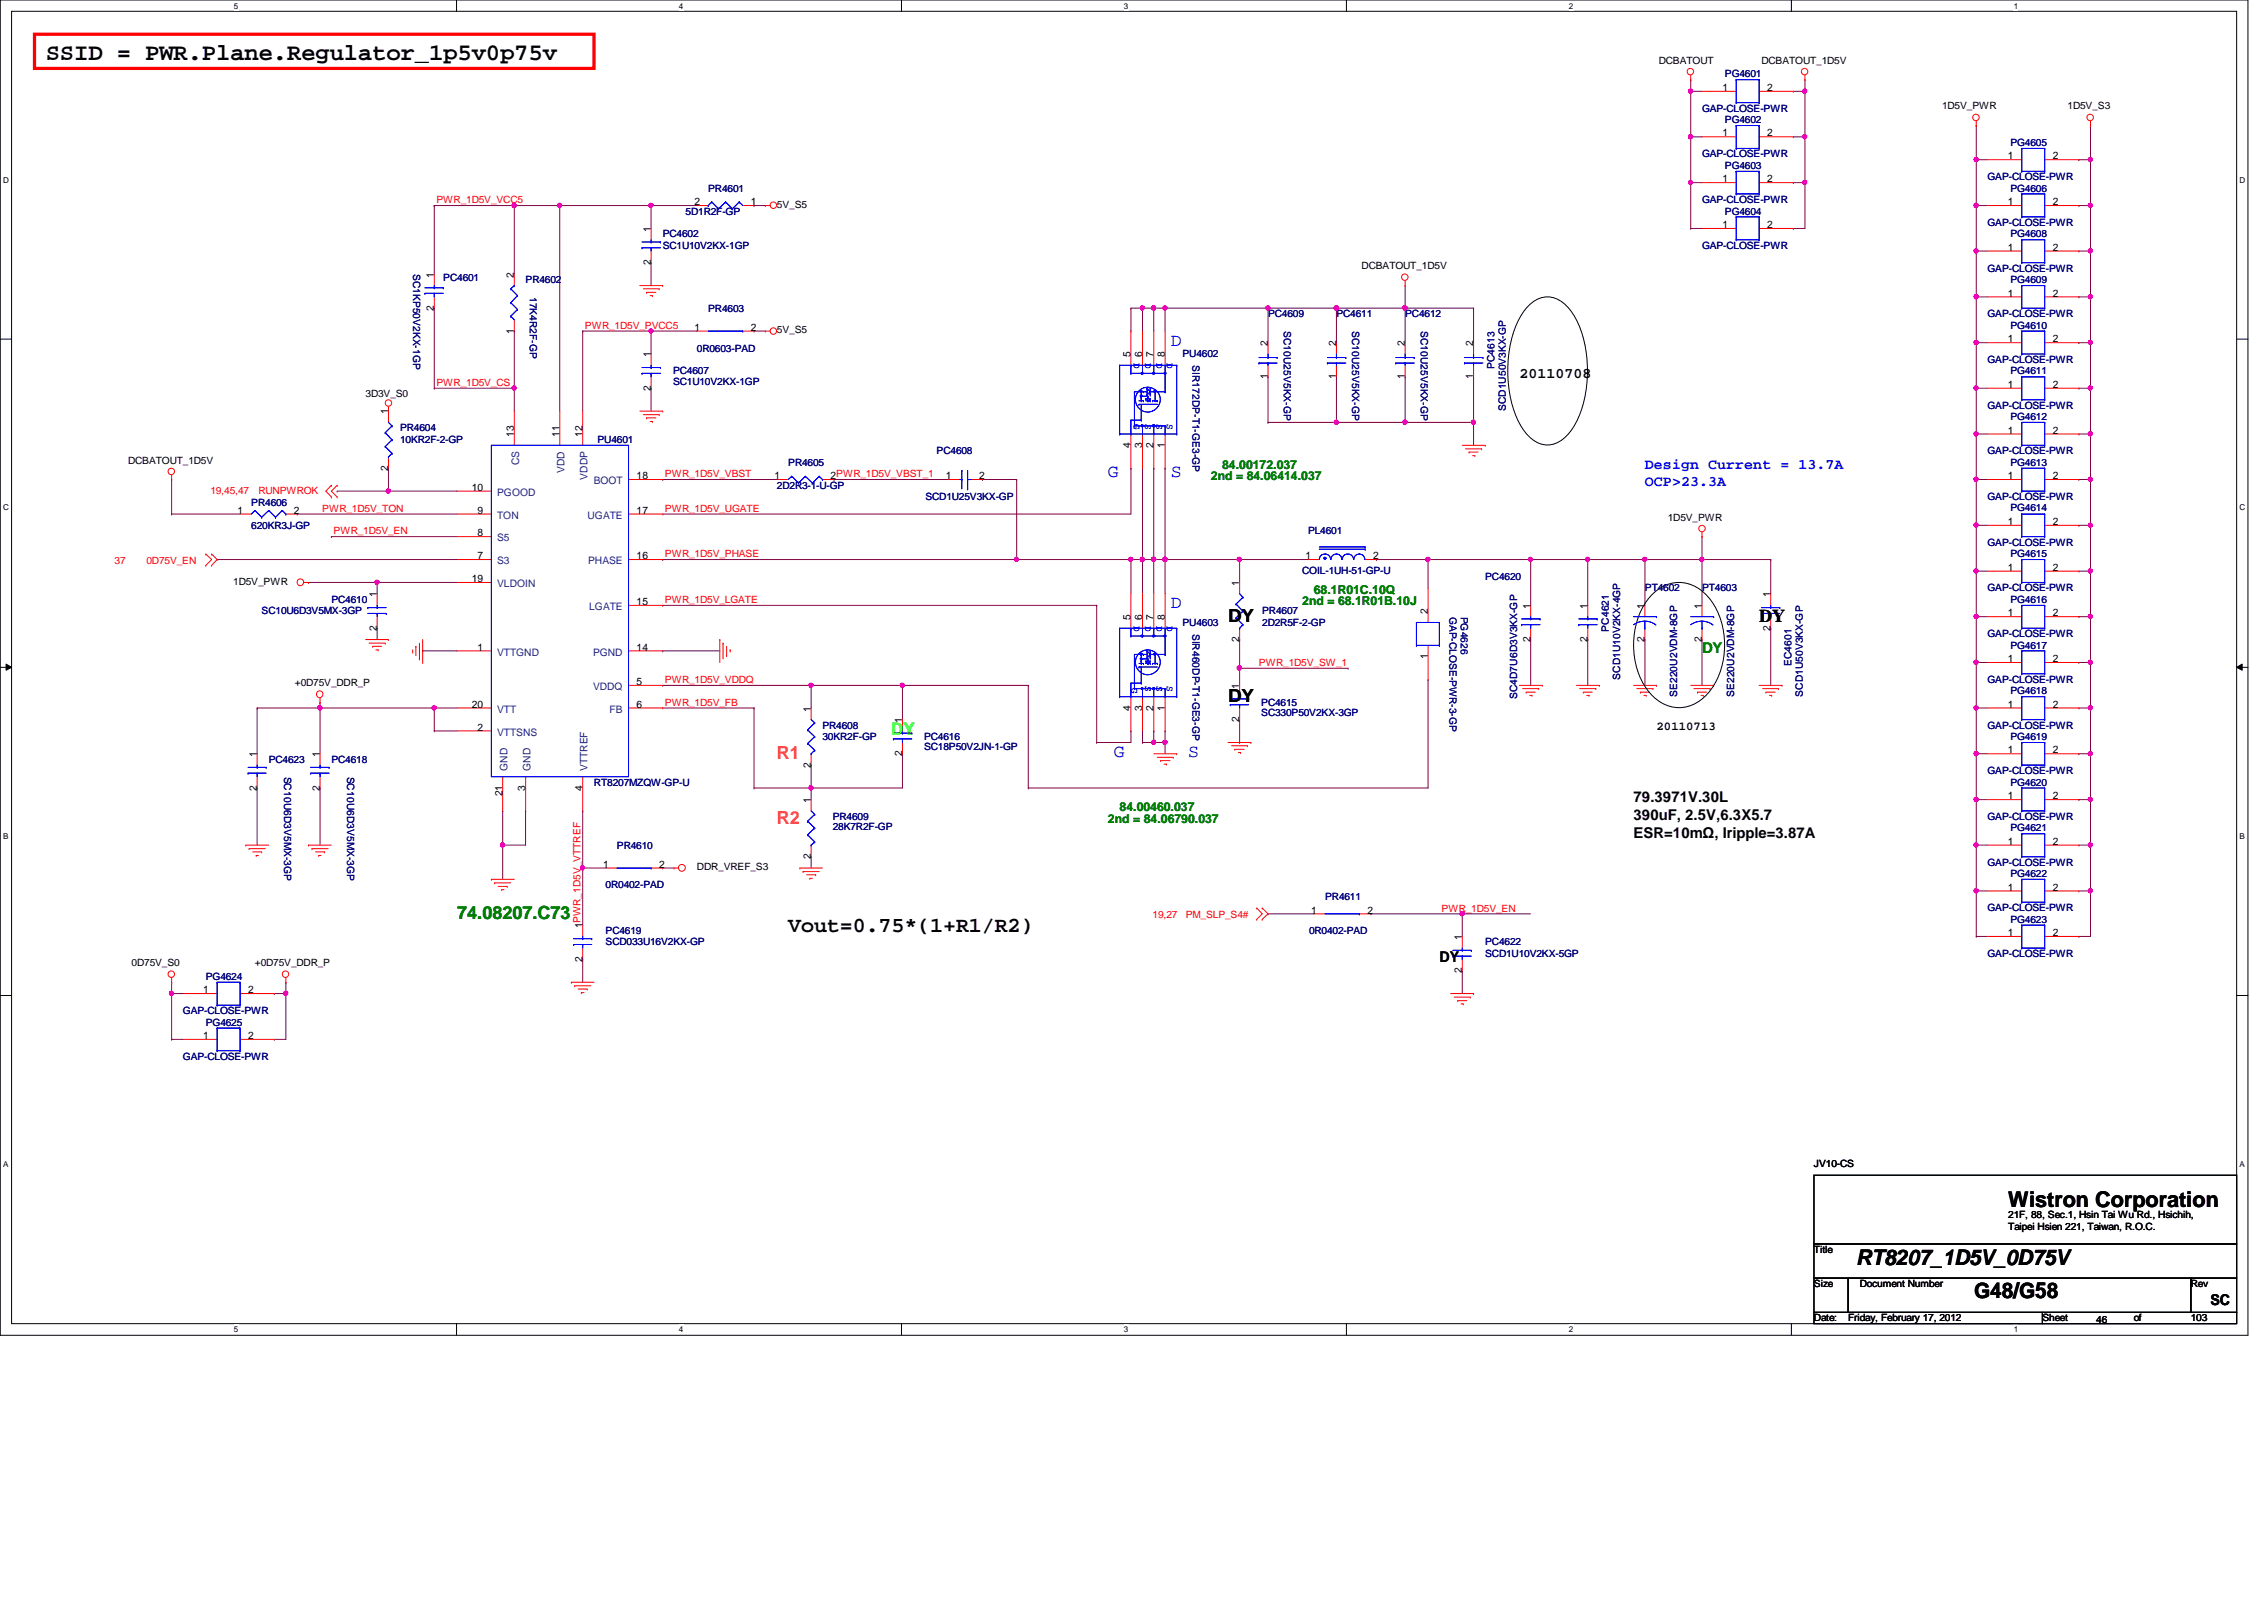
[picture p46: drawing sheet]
<svg xmlns="http://www.w3.org/2000/svg" width="297mm" height="210mm" viewBox="0 0 297 210" stroke-linecap="round" stroke-linejoin="round" font-family="sans-serif">
<defs><g id="words">
<text font-size="3.1" x="6" y="7.9">SSID = PWR.Plane.Regulator_1p5v0p75v</text>
<g font-size="2.8">
<text x="103.4" y="122.3">Vout=0.75*(1+R1/R2)</text>
<text x="263.5" y="158.3">Wistron Corporation</text>
<text x="243.5" y="165.9">RT8207_1D5V_0D75V</text>
<text x="259" y="170.3">G48/G58</text>
</g>
<g font-size="2.4" fill="#00f">
<text x="153.6" y="45.3">D</text>
<text x="145.4" y="62.6">G</text>
<text x="153.6" y="62.6">S</text>
<text x="153.6" y="79.8">D</text>
<text x="146.1" y="99.3">G</text>
<text x="155.9" y="99.3">S</text>
</g>
<g font-size="2.4">
<text x="161.1" y="81.6">DY</text>
<text x="230.8" y="81.6">DY</text>
<text x="161.1" y="92.1">DY</text>
</g>
<g font-size="2.4" fill="#ff8000">
<text x="101.9" y="99.6">R1</text>
<text x="101.9" y="108.1">R2</text>
</g>
<text font-size="2.4" fill="#008000" x="60" y="120.6">74.08207.C73</text>
<text font-size="2.2" fill="#0f0" x="116.9" y="96.5">DY</text>
<g font-size="1.9">
<text x="199.3" y="49.5">20110708</text>
<text x="214.3" y="105.2">79.3971V.30L</text>
<text x="214.3" y="107.6">390uF, 2.5V,6.3X5.7</text>
<text x="214.3" y="109.9">ESR=10mΩ, Iripple=3.87A</text>
<text x="188.8" y="126.2">DY</text>
<text x="290" y="171.2">SC</text>
</g>
<g font-size="1.9" fill="#00f">
<text x="215.8" y="61.6">Design Current = 13.7A</text>
<text x="215.8" y="63.8">OCP&gt;23.3A</text>
</g>
<text font-size="1.9" fill="#008000" x="223.3" y="85.7">DY</text>
<g font-size="1.6" fill="#008000">
<text x="158.9" y="62.9">2nd = 84.06414.037</text>
<text x="160.4" y="61.5">84.00172.037</text>
<text x="172.4" y="77.9">68.1R01C.10Q</text>
<text x="170.9" y="79.4">2nd = 68.1R01B.10J</text>
<text x="145.4" y="107.9">2nd = 84.06790.037</text>
<text x="146.9" y="106.4">84.00460.037</text>
</g>
<text font-size="1.6" x="217.3" y="95.8">20110713</text>
<g font-size="1.4">
<text x="226" y="11.9">1</text>
<text x="231.9" y="11.9">2</text>
<text x="226" y="17.9">1</text>
<text x="231.9" y="17.9">2</text>
<text x="226" y="23.9">1</text>
<text x="231.9" y="23.9">2</text>
<text x="263.4" y="20.9">1</text>
<text x="269.3" y="20.9">2</text>
<text x="91.1" y="26.9">2</text>
<text x="98.5" y="26.9">1</text>
<text x="226" y="29.9">1</text>
<text x="231.9" y="29.9">2</text>
<text x="263.4" y="26.9">1</text>
<text x="269.3" y="26.9">2</text>
<text x="85.4" y="34.8" transform="rotate(-90 85.4 34.8)">2</text>
<text x="85.4" y="30.4" transform="rotate(-90 85.4 30.4)">1</text>
<text x="263.4" y="32.9">1</text>
<text x="269.3" y="32.9">2</text>
<text x="56.9" y="40.8" transform="rotate(-90 56.9 40.8)">2</text>
<text x="56.9" y="36.4" transform="rotate(-90 56.9 36.4)">1</text>
<text x="67.4" y="36.4" transform="rotate(-90 67.4 36.4)">2</text>
<text x="263.4" y="38.9">1</text>
<text x="269.3" y="38.9">2</text>
<text x="67.4" y="43.8" transform="rotate(-90 67.4 43.8)">1</text>
<text x="85.4" y="46.9" transform="rotate(-90 85.4 46.9)">1</text>
<text x="91.1" y="43.4">1</text>
<text x="98.5" y="43.4">2</text>
<text x="148.3" y="46.9" transform="rotate(-90 148.3 46.9)">5</text>
<text x="149.9" y="46.9" transform="rotate(-90 149.9 46.9)">6</text>
<text x="151.3" y="46.9" transform="rotate(-90 151.3 46.9)">7</text>
<text x="152.8" y="46.9" transform="rotate(-90 152.8 46.9)">8</text>
<text x="166.3" y="45.4" transform="rotate(-90 166.3 45.4)">2</text>
<text x="175.3" y="45.4" transform="rotate(-90 175.3 45.4)">2</text>
<text x="184.3" y="45.4" transform="rotate(-90 184.3 45.4)">2</text>
<text x="193.3" y="45.4" transform="rotate(-90 193.3 45.4)">2</text>
<text x="263.4" y="44.9">1</text>
<text x="269.3" y="44.9">2</text>
<text x="85.4" y="51.3" transform="rotate(-90 85.4 51.3)">2</text>
<text x="166.3" y="49.7" transform="rotate(-90 166.3 49.7)">1</text>
<text x="175.3" y="49.7" transform="rotate(-90 175.3 49.7)">1</text>
<text x="184.3" y="49.7" transform="rotate(-90 184.3 49.7)">1</text>
<text x="193.3" y="49.7" transform="rotate(-90 193.3 49.7)">1</text>
<text x="263.4" y="50.9">1</text>
<text x="269.3" y="50.9">2</text>
<text x="50.9" y="54.4" transform="rotate(-90 50.9 54.4)">1</text>
<text x="67.4" y="57.4" transform="rotate(-90 67.4 57.4)">13</text>
<text x="73.4" y="57.4" transform="rotate(-90 73.4 57.4)">11</text>
<text x="76.4" y="57.4" transform="rotate(-90 76.4 57.4)">12</text>
<text x="148.3" y="58.8" transform="rotate(-90 148.3 58.8)">4</text>
<text x="149.9" y="58.8" transform="rotate(-90 149.9 58.8)">3</text>
<text x="151.3" y="58.8" transform="rotate(-90 151.3 58.8)">2</text>
<text x="152.8" y="58.8" transform="rotate(-90 152.8 58.8)">1</text>
<text x="263.4" y="56.9">1</text>
<text x="269.3" y="56.9">2</text>
<text x="50.9" y="61.8" transform="rotate(-90 50.9 61.8)">2</text>
<text x="61.9" y="64.4">10</text>
<text x="83.5" y="62.9">18</text>
<text x="101.6" y="62.9">1</text>
<text x="109" y="62.9">2PWR_1D5V_VBST_1</text>
<text x="124.1" y="62.9">1</text>
<text x="128.5" y="62.9">2</text>
<text x="263.4" y="62.9">1</text>
<text x="269.3" y="62.9">2</text>
<text x="31.2" y="67.4">1</text>
<text x="38.6" y="67.4">2</text>
<text x="62.7" y="70.4">8</text>
<text x="62.7" y="67.4">9</text>
<text x="83.5" y="67.4">17</text>
<text x="263.4" y="68.9">1</text>
<text x="269.3" y="68.9">2</text>
<text x="61.9" y="76.4">19</text>
<text x="62.7" y="73.4">7</text>
<text x="83.5" y="73.4">16</text>
<text x="162.6" y="76.8" transform="rotate(-90 162.6 76.8)">1</text>
<text x="171.3" y="73.4">1</text>
<text x="180.2" y="73.4">2</text>
<text x="263.4" y="74.9">1</text>
<text x="269.3" y="74.9">2</text>
<text x="49.4" y="82.7" transform="rotate(-90 49.4 82.7)">2</text>
<text x="49.4" y="78.4" transform="rotate(-90 49.4 78.4)">1</text>
<text x="83.5" y="79.4">15</text>
<text x="148.3" y="81.4" transform="rotate(-90 148.3 81.4)">5</text>
<text x="149.9" y="81.4" transform="rotate(-90 149.9 81.4)">6</text>
<text x="151.3" y="81.4" transform="rotate(-90 151.3 81.4)">7</text>
<text x="152.8" y="81.4" transform="rotate(-90 152.8 81.4)">8</text>
<text x="187.3" y="80.6" transform="rotate(-90 187.3 80.6)">2</text>
<text x="200.8" y="79.8" transform="rotate(-90 200.8 79.8)">1</text>
<text x="208.3" y="79.8" transform="rotate(-90 208.3 79.8)">1</text>
<text x="215.8" y="79.8" transform="rotate(-90 215.8 79.8)">1</text>
<text x="223.3" y="79.8" transform="rotate(-90 223.3 79.8)">1</text>
<text x="232.3" y="82.7" transform="rotate(-90 232.3 82.7)">2</text>
<text x="232.3" y="78.4" transform="rotate(-90 232.3 78.4)">1</text>
<text x="263.4" y="80.9">1</text>
<text x="269.3" y="80.9">2</text>
<text x="62.7" y="85.3">1</text>
<text x="83.5" y="89.9">5</text>
<text x="83.5" y="85.3">14</text>
<text x="162.6" y="84.2" transform="rotate(-90 162.6 84.2)">2</text>
<text x="187.3" y="86.5" transform="rotate(-90 187.3 86.5)">1</text>
<text x="200.8" y="84.2" transform="rotate(-90 200.8 84.2)">2</text>
<text x="208.3" y="84.2" transform="rotate(-90 208.3 84.2)">2</text>
<text x="215.8" y="84.2" transform="rotate(-90 215.8 84.2)">2</text>
<text x="223.3" y="84.2" transform="rotate(-90 223.3 84.2)">2</text>
<text x="263.4" y="86.9">1</text>
<text x="269.3" y="86.9">2</text>
<text x="61.9" y="92.8">20</text>
<text x="62.7" y="95.8">2</text>
<text x="83.5" y="92.8">6</text>
<text x="106.4" y="93.3" transform="rotate(-90 106.4 93.3)">1</text>
<text x="118.4" y="94.8" transform="rotate(-90 118.4 94.8)">1</text>
<text x="148.3" y="93.2" transform="rotate(-90 148.3 93.2)">4</text>
<text x="149.9" y="93.2" transform="rotate(-90 149.9 93.2)">3</text>
<text x="151.3" y="93.2" transform="rotate(-90 151.3 93.2)">2</text>
<text x="152.8" y="93.2" transform="rotate(-90 152.8 93.2)">1</text>
<text x="162.6" y="94.7" transform="rotate(-90 162.6 94.7)">2</text>
<text x="162.6" y="90.3" transform="rotate(-90 162.6 90.3)">1</text>
<text x="263.4" y="92.8">1</text>
<text x="269.3" y="92.8">2</text>
<text x="33.7" y="99.3" transform="rotate(-90 33.7 99.3)">1</text>
<text x="41.9" y="99.3" transform="rotate(-90 41.9 99.3)">1</text>
<text x="106.4" y="100.7" transform="rotate(-90 106.4 100.7)">2</text>
<text x="118.4" y="99.2" transform="rotate(-90 118.4 99.2)">2</text>
<text x="263.4" y="98.8">1</text>
<text x="269.3" y="98.8">2</text>
<text x="33.7" y="103.7" transform="rotate(-90 33.7 103.7)">2</text>
<text x="41.9" y="103.7" transform="rotate(-90 41.9 103.7)">2</text>
<text x="65.9" y="104.5" transform="rotate(-90 65.9 104.5)">21</text>
<text x="68.9" y="103.7" transform="rotate(-90 68.9 103.7)">3</text>
<text x="76.4" y="103.7" transform="rotate(-90 76.4 103.7)">4</text>
<text x="106.4" y="105.3" transform="rotate(-90 106.4 105.3)">1</text>
<text x="263.4" y="104.9">1</text>
<text x="269.3" y="104.9">2</text>
<text x="79.1" y="113.8">1</text>
<text x="86.5" y="113.8">2</text>
<text x="106.4" y="112.7" transform="rotate(-90 106.4 112.7)">2</text>
<text x="263.4" y="110.8">1</text>
<text x="269.3" y="110.8">2</text>
<text x="172" y="119.8">1</text>
<text x="179.4" y="119.8">2</text>
<text x="263.4" y="116.8">1</text>
<text x="269.3" y="116.8">2</text>
<text x="76.4" y="121.8" transform="rotate(-90 76.4 121.8)">1PWR_1D5V_VTTREF</text>
<text x="191.8" y="123.3" transform="rotate(-90 191.8 123.3)">1</text>
<text x="263.4" y="122.8">1</text>
<text x="269.3" y="122.8">2</text>
<text x="26.7" y="130.3">1</text>
<text x="32.6" y="130.3">2</text>
<text x="76.4" y="126.2" transform="rotate(-90 76.4 126.2)">2</text>
<text x="191.8" y="127.7" transform="rotate(-90 191.8 127.7)">2</text>
<text x="26.7" y="136.3">1</text>
<text x="32.6" y="136.3">2</text>
</g>
<g font-size="1.4" fill="#004080">
<text x="65.2" y="65.1">PGOOD</text>
<text x="68.1" y="61" transform="rotate(-90 68.1 61)">CS</text>
<text x="74.1" y="62" transform="rotate(-90 74.1 62)">VDD</text>
<text x="77.1" y="62.9" transform="rotate(-90 77.1 62.9)">VDDP</text>
<text x="77.9" y="63.5">BOOT</text>
<text x="65.2" y="71">S5</text>
<text x="65.2" y="68.1">TON</text>
<text x="77.1" y="68.1">UGATE</text>
<text x="65.2" y="77">VLDOIN</text>
<text x="65.2" y="74">S3</text>
<text x="77.2" y="74">PHASE</text>
<text x="77.3" y="80.1">LGATE</text>
<text x="65.2" y="86">VTTGND</text>
<text x="77.8" y="86">PGND</text>
<text x="65.2" y="93.5">VTT</text>
<text x="77.8" y="90.6">VDDQ</text>
<text x="80" y="93.5">FB</text>
<text x="65.2" y="96.5">VTTSNS</text>
<text x="66.6" y="101.1" transform="rotate(-90 66.6 101.1)">GND</text>
<text x="69.6" y="101.1" transform="rotate(-90 69.6 101.1)">GND</text>
<text x="77.1" y="101.1" transform="rotate(-90 77.1 101.1)">VTTREF</text>
</g>
<g font-size="1.3">
<text x="217.6" y="8.4">DCBATOUT</text>
<text x="231.1" y="8.4">DCBATOUT_1D5V</text>
<text x="254.8" y="14.4">1D5V_PWR</text>
<text x="271.3" y="14.4">1D5V_S3</text>
<text x="101.9" y="27.3">5V_S5</text>
<text x="178.6" y="35.3">DCBATOUT_1D5V</text>
<text x="101.9" y="43.7">5V_S5</text>
<text x="48" y="52.1">3D3V_S0</text>
<text x="16.8" y="60.8">DCBATOUT_1D5V</text>
<text x="218.8" y="68.3">1D5V_PWR</text>
<text x="30.6" y="76.7">1D5V_PWR</text>
<text x="38.7" y="90">+0D75V_DDR_P</text>
<text x="91.4" y="114.2">DDR_VREF_S3</text>
<text x="17.3" y="126.7">0D75V_S0</text>
<text x="33.4" y="126.7">+0D75V_DDR_P</text>
<text x="238" y="153.1">JV10-CS</text>
<text x="263.5" y="159.9">21F, 88, Sec.1, Hsin Tai Wu Rd., Hsichih,</text>
<text x="263.5" y="161.4">Taipei Hsien 221, Taiwan, R.O.C.</text>
<text x="238" y="164.4">Title</text>
<text x="238" y="168.9">Size</text>
<text x="238" y="173.4">Date:</text>
<text x="242.5" y="173.4">Friday, February 17, 2012</text>
<text x="244" y="168.9">Document Number</text>
<text x="268" y="173.4">Sheet</text>
<text x="275" y="173.5">46</text>
<text x="279.9" y="173.4">of</text>
<text x="287.4" y="168.9">Rev</text>
<text x="287.4" y="173.4">103</text>
</g>
<g font-size="1.3" fill="#000080">
<text x="226.3" y="10.2">PG4601</text>
<text x="223.3" y="14.6">GAP-CLOSE-PWR</text>
<text x="226.3" y="16.2">PG4602</text>
<text x="223.3" y="20.7">GAP-CLOSE-PWR</text>
<text x="226.3" y="22.1">PG4603</text>
<text x="260.8" y="23.7">GAP-CLOSE-PWR</text>
<text x="263.8" y="19.1">PG4605</text>
<text x="90" y="28.2">5D1R2F-GP</text>
<text x="92.9" y="25.1">PR4601</text>
<text x="223.3" y="26.6">GAP-CLOSE-PWR</text>
<text x="226.3" y="28.2">PG4604</text>
<text x="260.8" y="29.6">GAP-CLOSE-PWR</text>
<text x="263.8" y="25.1">PG4606</text>
<text x="54.2" y="35.9" transform="rotate(90 54.2 35.9)">SC1KP50V2KX-1GP</text>
<text x="86.9" y="31.2">PC4602</text>
<text x="86.9" y="32.6">SC1U10V2KX-1GP</text>
<text x="223.3" y="32.6">GAP-CLOSE-PWR</text>
<text x="260.8" y="35.6">GAP-CLOSE-PWR</text>
<text x="263.8" y="31.2">PG4608</text>
<text x="58.2" y="36.8">PC4601</text>
<text x="69" y="37.1">PR4602</text>
<text x="69.5" y="38.9" transform="rotate(90 69.5 38.9)">17K4R2F-GP</text>
<text x="92.9" y="40.9">PR4603</text>
<text x="166.4" y="41.6">PC4609</text>
<text x="175.3" y="41.6">PC4611</text>
<text x="184.4" y="41.6">PC4612</text>
<text x="260.8" y="41.6">GAP-CLOSE-PWR</text>
<text x="263.8" y="37.1">PG4609</text>
<text x="91.4" y="46.1">0R0603-PAD</text>
<text x="155.1" y="46.9">PU4602</text>
<text x="156.5" y="47.9" transform="rotate(90 156.5 47.9)">SIR172DP-T1-GE3-GP</text>
<text x="168.4" y="43.4" transform="rotate(90 168.4 43.4)">SC10U25V5KX-GP</text>
<text x="177.4" y="43.4" transform="rotate(90 177.4 43.4)">SC10U25V5KX-GP</text>
<text x="186.4" y="43.4" transform="rotate(90 186.4 43.4)">SC10U25V5KX-GP</text>
<text x="260.8" y="47.6">GAP-CLOSE-PWR</text>
<text x="263.8" y="43.1">PG4610</text>
<text x="88.3" y="49.1">PC4607</text>
<text x="88.3" y="50.5">SC1U10V2KX-1GP</text>
<text x="196.1" y="48.4" transform="rotate(-90 196.1 48.4)">PC4613</text>
<text x="197.6" y="53.9" transform="rotate(-90 197.6 53.9)">SCD1U50V3KX-GP</text>
<text x="260.8" y="53.6">GAP-CLOSE-PWR</text>
<text x="263.8" y="49.1">PG4611</text>
<text x="52.5" y="56.6">PR4604</text>
<text x="52.5" y="58.1">10KR2F-2-GP</text>
<text x="78.4" y="58.1">PU4601</text>
<text x="122.9" y="59.6">PC4608</text>
<text x="260.8" y="59.6">GAP-CLOSE-PWR</text>
<text x="263.8" y="55.1">PG4612</text>
<text x="101.9" y="64.1">2D2R3-1-U-GP</text>
<text x="103.4" y="61.1">PR4605</text>
<text x="121.4" y="65.6">SCD1U25V3KX-GP</text>
<text x="260.8" y="65.6">GAP-CLOSE-PWR</text>
<text x="263.8" y="61.1">PG4613</text>
<text x="33" y="66.4">PR4606</text>
<text x="33" y="69.3">620KR3J-GP</text>
<text x="171.6" y="70.1">PL4601</text>
<text x="260.8" y="71.6">GAP-CLOSE-PWR</text>
<text x="263.8" y="67.1">PG4614</text>
<text x="170.9" y="75.4">COIL-1UH-51-GP-U</text>
<text x="194.9" y="76.1">PC4620</text>
<text x="215.8" y="77.6">PT4602</text>
<text x="223.3" y="77.6">PT4603</text>
<text x="260.8" y="77.6">GAP-CLOSE-PWR</text>
<text x="263.8" y="73.1">PG4615</text>
<text x="34.3" y="80.6">SC10U6D3V5MX-3GP</text>
<text x="43.5" y="79.1">PC4610</text>
<text x="155.1" y="82.1">PU4603</text>
<text x="156.5" y="83.1" transform="rotate(90 156.5 83.1)">SIR460DP-T1-GE3-GP</text>
<text x="165.6" y="80.6">PR4607</text>
<text x="165.6" y="82.1">2D2R5F-2-GP</text>
<text x="190.2" y="80.9" transform="rotate(90 190.2 80.9)">GAP-CLOSE-PWR-3-GP</text>
<text x="191.7" y="80.9" transform="rotate(90 191.7 80.9)">PG4626</text>
<text x="211.1" y="82.8" transform="rotate(-90 211.1 82.8)">PC4621</text>
<text x="260.8" y="83.6">GAP-CLOSE-PWR</text>
<text x="263.8" y="79.1">PG4616</text>
<text x="212.6" y="89.2" transform="rotate(-90 212.6 89.2)">SCD1U10V2KX-4GP</text>
<text x="235" y="87.3" transform="rotate(-90 235 87.3)">EC4601</text>
<text x="260.8" y="89.6">GAP-CLOSE-PWR</text>
<text x="263.8" y="85.1">PG4617</text>
<text x="107.9" y="95.6">PR4608</text>
<text x="165.5" y="92.6">PC4615</text>
<text x="165.5" y="93.9">SC330P50V2KX-3GP</text>
<text x="199" y="91.7" transform="rotate(-90 199 91.7)">SC4D7U6D3V3KX-GP</text>
<text x="220" y="91.4" transform="rotate(-90 220 91.4)">SE220U2VDM-8GP</text>
<text x="227.5" y="91.4" transform="rotate(-90 227.5 91.4)">SE220U2VDM-8GP</text>
<text x="236.5" y="91.4" transform="rotate(-90 236.5 91.4)">SCD1U50V3KX-GP</text>
<text x="260.8" y="95.6">GAP-CLOSE-PWR</text>
<text x="263.8" y="91.1">PG4618</text>
<text x="35.3" y="100.1">PC4623</text>
<text x="37.3" y="101.9" transform="rotate(90 37.3 101.9)">SC10U6D3V5MX-3GP</text>
<text x="43.5" y="100.1">PC4618</text>
<text x="45.5" y="101.9" transform="rotate(90 45.5 101.9)">SC10U6D3V5MX-3GP</text>
<text x="107.9" y="97.1">30KR2F-GP</text>
<text x="121.2" y="97.1">PC4616</text>
<text x="121.2" y="98.4">SC18P50V2JN-1-GP</text>
<text x="260.8" y="101.6">GAP-CLOSE-PWR</text>
<text x="263.8" y="97.1">PG4619</text>
<text x="77.9" y="103.1">RT8207MZQW-GP-U</text>
<text x="109.3" y="107.6">PR4609</text>
<text x="260.8" y="107.6">GAP-CLOSE-PWR</text>
<text x="263.8" y="103.1">PG4620</text>
<text x="80.9" y="111.3">PR4610</text>
<text x="109.3" y="108.9">28K7R2F-GP</text>
<text x="260.8" y="113.6">GAP-CLOSE-PWR</text>
<text x="263.8" y="109.1">PG4621</text>
<text x="79.5" y="116.5">0R0402-PAD</text>
<text x="173.9" y="118.1">PR4611</text>
<text x="260.8" y="119.5">GAP-CLOSE-PWR</text>
<text x="263.8" y="115.1">PG4622</text>
<text x="79.5" y="122.6">PC4619</text>
<text x="79.5" y="124">SCD033U16V2KX-GP</text>
<text x="171.7" y="122.6">0R0402-PAD</text>
<text x="194.9" y="124">PC4622</text>
<text x="194.9" y="125.6">SCD1U10V2KX-5GP</text>
<text x="260.8" y="125.6">GAP-CLOSE-PWR</text>
<text x="263.8" y="121.1">PG4623</text>
<text x="27" y="128.6">PG4624</text>
<text x="24" y="133.1">GAP-CLOSE-PWR</text>
<text x="27" y="134.5">PG4625</text>
<text x="24" y="139">GAP-CLOSE-PWR</text>
</g>
<g font-size="1.3" fill="#f00">
<text x="57.3" y="26.7">PWR_1D5V_VCC5</text>
<text x="76.7" y="43.1">PWR_1D5V_PVCC5</text>
<text x="57.3" y="50.6">PWR_1D5V_CS</text>
<text x="27.6" y="64.9">19,45,47</text>
<text x="33.9" y="64.9">RUNPWROK</text>
<text x="87.2" y="62.6">PWR_1D5V_VBST</text>
<text x="42.3" y="67.1">PWR_1D5V_TON</text>
<text x="43.8" y="70.1">PWR_1D5V_EN</text>
<text x="87.2" y="67.1">PWR_1D5V_UGATE</text>
<text x="15" y="74">37</text>
<text x="19.2" y="74">0D75V_EN</text>
<text x="87.2" y="73.1">PWR_1D5V_PHASE</text>
<text x="87.2" y="79.1">PWR_1D5V_LGATE</text>
<text x="87.2" y="89.6">PWR_1D5V_VDDQ</text>
<text x="165.2" y="87.4">PWR_1D5V_SW_1</text>
<text x="87.2" y="92.6">PWR_1D5V_FB</text>
<text x="189.1" y="119.6">PWR_1D5V_EN</text>
<text x="151.2" y="120.4">19,27</text>
<text x="155.6" y="120.4">PM_SLP_S4#</text>
</g>
<g font-size="1.3" fill="#00f">
<text x="148.8" y="47.6" transform="rotate(90 148.8 47.6)">D</text>
<text x="150.2" y="47.6" transform="rotate(90 150.2 47.6)">D</text>
<text x="151.7" y="47.6" transform="rotate(90 151.7 47.6)">D</text>
<text x="153.1" y="47.6" transform="rotate(90 153.1 47.6)">D</text>
<text x="148.8" y="55.6" transform="rotate(90 148.8 55.6)">G</text>
<text x="150.2" y="55.6" transform="rotate(90 150.2 55.6)">S</text>
<text x="151.7" y="55.6" transform="rotate(90 151.7 55.6)">S</text>
<text x="153.1" y="55.6" transform="rotate(90 153.1 55.6)">S</text>
<text x="148.8" y="82.1" transform="rotate(90 148.8 82.1)">D</text>
<text x="150.2" y="82.1" transform="rotate(90 150.2 82.1)">D</text>
<text x="151.7" y="82.1" transform="rotate(90 151.7 82.1)">D</text>
<text x="153.1" y="82.1" transform="rotate(90 153.1 82.1)">D</text>
<text x="148.5" y="90.2" transform="rotate(90 148.5 90.2)">G</text>
<text x="150.2" y="90" transform="rotate(90 150.2 90)">S</text>
<text x="151.7" y="90" transform="rotate(90 151.7 90)">S</text>
<text x="153.1" y="90" transform="rotate(90 153.1 90)">S</text>
</g>
<g font-size="1.1">
<text x="30.7" y="1.1">5</text>
<text x="89.1" y="1.1">4</text>
<text x="147.4" y="1.1">3</text>
<text x="205.8" y="1.1">2</text>
<text x="264.2" y="1.1">1</text>
<text x=".4" y="24">D</text>
<text x="293.8" y="24">D</text>
<text x=".4" y="67">C</text>
<text x="293.8" y="67">C</text>
<text x=".4" y="110">B</text>
<text x="293.8" y="110">B</text>
<text x=".4" y="153.1">A</text>
<text x="293.8" y="153.1">A</text>
<text x="30.7" y="174.8">5</text>
<text x="89.1" y="174.8">4</text>
<text x="147.4" y="174.8">3</text>
<text x="205.8" y="174.8">2</text>
<text x="264.2" y="174.8">1</text>
</g>
</g></defs>
<path d="M0 0h294.9v175.2h-294.9zM1.5 1.5h292v172.2h-292z" fill="none" stroke="#000" stroke-width=".13"/>
<g fill="#fff">
<path d="M30.7 .2h.6v1.2h-.6z"/>
<path d="M30.7 173.8h.6v1.2h-.6z"/>
</g>
<path d="M59.9 0v1.5M59.9 173.7v1.4" fill="none" stroke="#000" stroke-width=".13"/>
<g fill="#fff">
<path d="M89.1 .2h.6v1.2h-.6z"/>
<path d="M89.1 173.8h.6v1.2h-.6z"/>
</g>
<path d="M118.3 0v1.5M118.3 173.7v1.4" fill="none" stroke="#000" stroke-width=".13"/>
<g fill="#fff">
<path d="M147.4 .2h.6v1.2h-.6z"/>
<path d="M147.4 173.8h.6v1.2h-.6z"/>
</g>
<path d="M176.7 0v1.5M176.7 173.7v1.4" fill="none" stroke="#000" stroke-width=".13"/>
<g fill="#fff">
<path d="M205.8 .2h.6v1.2h-.6z"/>
<path d="M205.8 173.8h.6v1.2h-.6z"/>
</g>
<path d="M235 0v1.5M235 173.7v1.4" fill="none" stroke="#000" stroke-width=".13"/>
<g fill="#fff">
<path d="M264.2 .2h.6v1.2h-.6z"/>
<path d="M264.2 173.8h.6v1.2h-.6z"/>
<path d="M.4 23h.8v1.2h-.8z"/>
<path d="M293.8 23h.8v1.2h-.8z"/>
<path d="M.4 66h.8v1.2h-.8z"/>
<path d="M293.8 66h.8v1.2h-.8z"/>
</g>
<path d="M0 44.5h1.5M293.5 44.5h1.4" fill="none" stroke="#000" stroke-width=".13"/>
<g fill="#fff">
<path d="M.4 109.1h.7v1.1h-.7z"/>
<path d="M293.8 109.1h.8v1.1h-.8z"/>
</g>
<path d="M0 87.5h1.5M.8 87.1l.7 .4-.7 .4zM293.5 87.5l.7-.4v.8zM293.5 87.5h1.4" fill="none" stroke="#000" stroke-width=".13"/>
<path d="M.8 87.1l.7 .4-.7 .4zM293.5 87.5l.7-.4v.8z" fill="#000"/>
<g fill="#fff">
<path d="M.4 152.1h.7v1.2h-.7z"/>
<path d="M293.8 152.1h.8v1.2h-.8z"/>
</g>
<path d="M0 130.6h1.5M293.5 130.6h1.4" fill="none" stroke="#000" stroke-width=".13"/>
<path d="M193.3 49.4h.1M193.3 49.4v6M223.3 73.4h.1M223.3 73.4v6M162.6 87.7h.1M162.6 87.7v2.2M223.3 83.9h.1M223.3 83.9v6" fill="none" stroke="#800040" stroke-width=".13"/>
<circle cx="162.6" cy="87.6" r=".3" fill="#f0f"/>
<circle cx="162.6" cy="87.6" r=".3" fill="none" stroke="#f0f" stroke-width=".13"/>
<path d="M162.6 73.4h.1M162.6 73.4h9" fill="none" stroke="#800040" stroke-width=".13"/>
<circle cx="162.6" cy="73.4" r=".29" fill="#f0f"/>
<circle cx="162.6" cy="73.4" r=".29" fill="none" stroke="#f0f" stroke-width=".13"/>
<g fill="none" stroke="#800040" stroke-width=".13">
<path d="M148.4 73.4h.1M148.4 73.4h3M149.9 73.4h.1M151.4 73.4h.1M151.4 73.4v4.5M152.9 73.4h.1M152.9 61.4h.1M152.9 73.4h9.7M152.9 61.4v12M180.6 73.4h.1M180.6 73.4h6.8M106.4 89.9h.1"/>
<path d="M106.4 89.9h12M162.6 97.4h.1M162.6 94.4v3M187.4 89.2h.1M187.4 89.2v14.2"/>
</g>
<circle cx="151.3" cy="73.4" r=".29" fill="#f0f"/>
<circle cx="151.3" cy="73.4" r=".29" fill="none" stroke="#f0f" stroke-width=".13"/>
<circle cx="149.9" cy="73.4" r=".29" fill="#f0f"/>
<circle cx="149.9" cy="73.4" r=".29" fill="none" stroke="#f0f" stroke-width=".13"/>
<path d="M57 92.9h.1M57 95.9h.1M57 92.9v3M57 95.9h3M57 92.9h3M22.5 128.9h.1M22.5 128.9v1.4" fill="none" stroke="#800040" stroke-width=".13"/>
<circle cx="56.9" cy="92.9" r=".29" fill="#f0f"/>
<circle cx="56.9" cy="92.9" r=".29" fill="none" stroke="#f0f" stroke-width=".13"/>
<path d="M39 67.4h.1M39 67.4h21M40.5 76.4h.1M40.5 76.4h19.5M49.5 76.4h.1M49.5 76.4v1.5M49.5 82.4h.1M49.5 82.4v1.5M55.5 85.4h.1M55.5 85.4h4.5" fill="none" stroke="#800040" stroke-width=".13"/>
<circle cx="49.5" cy="76.4" r=".29" fill="#f0f"/>
<circle cx="49.5" cy="76.4" r=".29" fill="none" stroke="#f0f" stroke-width=".13"/>
<path d="M85.4 50.9h.1M85.4 50.9v3M28.5 73.4h.1M28.5 73.4h31.5M133.4 73.4h.1M133.4 73.4h15M148.4 73.4h.1M148.4 73.4v4.5" fill="none" stroke="#800040" stroke-width=".13"/>
<circle cx="148.3" cy="73.4" r=".29" fill="#f0f"/>
<circle cx="148.3" cy="73.4" r=".29" fill="none" stroke="#f0f" stroke-width=".13"/>
<path d="M57 27h.1M57 27h10.5M67.5 27h.1M67.5 27v8.9M162.6 73.4h.1M162.6 73.4v3M118.4 89.9h.1M118.4 89.9h16.5" fill="none" stroke="#800040" stroke-width=".13"/>
<circle cx="118.4" cy="89.9" r=".29" fill="#f0f"/>
<circle cx="118.4" cy="89.9" r=".29" fill="none" stroke="#f0f" stroke-width=".13"/>
<path d="M86.9 89.9h.1M86.9 89.9h19.5M118.4 98.9h.1M118.4 89.9h.1M118.4 98.9v4.5h-12M118.4 89.9v4.5M106.4 103.4h.1M106.4 100.4h.1M106.4 100.4v3" fill="none" stroke="#800040" stroke-width=".13"/>
<circle cx="106.4" cy="89.9" r=".29" fill="#f0f"/>
<circle cx="106.4" cy="89.9" r=".29" fill="none" stroke="#f0f" stroke-width=".13"/>
<path d="M106.4 112.4h.1M106.4 103.4h.1M106.4 103.4v1.5M106.4 112.4v1.5" fill="none" stroke="#800040" stroke-width=".13"/>
<circle cx="106.4" cy="103.4" r=".29" fill="#f0f"/>
<circle cx="106.4" cy="103.4" r=".29" fill="none" stroke="#f0f" stroke-width=".13"/>
<g fill="none" stroke="#800040" stroke-width=".13">
<path d="M44.2 64.4h.1M44.2 64.4h15.8M51 61.4h.1M51 64.4h.1M51 61.4v3M98.9 92.9h.1M98.9 92.9v10.5M106.4 89.9h.1M106.4 89.9v3M42 103.4h.1M42 103.4v7.5M98.9 103.4h.1"/>
<path d="M98.9 103.4h7.5"/>
</g>
<circle cx="50.9" cy="64.4" r=".29" fill="#f0f"/>
<circle cx="50.9" cy="64.4" r=".29" fill="none" stroke="#f0f" stroke-width=".13"/>
<path d="M86.9 73.4h.1M86.9 73.4h46.5M86.9 92.9h.1M86.9 85.4h.1M86.9 92.9h12M86.9 85.4h7.5" fill="none" stroke="#800040" stroke-width=".13"/>
<circle cx="133.4" cy="73.4" r=".29" fill="#f0f"/>
<circle cx="133.4" cy="73.4" r=".29" fill="none" stroke="#f0f" stroke-width=".13"/>
<g fill="none" stroke="#800040" stroke-width=".13">
<path d="M86.9 67.4h.1M86.9 62.9h.1M86.9 67.4h61.5M86.9 62.9h15M109.4 62.9h.1M109.4 62.9h15M128.9 62.9h.1M128.9 62.9h4.5M143.9 97.4h.1M143.9 97.4h4.5M149.9 97.4h.1M149.9 97.4h3"/>
<path d="M151.4 95.9h.1M151.4 97.4h.1M151.4 95.9v1.5M152.9 95.9h.1M152.9 97.4h.1M152.9 95.9v3"/>
</g>
<circle cx="152.8" cy="97.4" r=".29" fill="#f0f"/>
<circle cx="152.8" cy="97.4" r=".29" fill="none" stroke="#f0f" stroke-width=".13"/>
<circle cx="151.3" cy="97.4" r=".29" fill="#f0f"/>
<circle cx="151.3" cy="97.4" r=".29" fill="none" stroke="#f0f" stroke-width=".13"/>
<path d="M149.9 73.4h.1M149.9 73.4v4.5M149.9 95.9h.1M149.9 95.9v1.5" fill="none" stroke="#800040" stroke-width=".13"/>
<circle cx="149.9" cy="73.4" r=".29" fill="#f0f"/>
<circle cx="149.9" cy="73.4" r=".29" fill="none" stroke="#f0f" stroke-width=".13"/>
<path d="M143.9 79.4h.1M143.9 79.4v18M152.9 73.4h.1M152.9 73.4v4.5" fill="none" stroke="#800040" stroke-width=".13"/>
<circle cx="152.8" cy="73.4" r=".29" fill="#f0f"/>
<circle cx="152.8" cy="73.4" r=".29" fill="none" stroke="#f0f" stroke-width=".13"/>
<path d="M148.4 61.4h.1M148.4 61.4v6M148.4 95.9h.1M148.4 95.9v1.5M191.9 119.9h.1M191.9 119.9h8.9M191.9 127.4h.1M191.9 127.4v2.9" fill="none" stroke="#800040" stroke-width=".13"/>
<circle cx="191.8" cy="119.9" r=".29" fill="#f0f"/>
<circle cx="191.8" cy="119.9" r=".29" fill="none" stroke="#f0f" stroke-width=".13"/>
<path d="M57 27h.1M57 27v8.9M57 50.9h.1M57 50.9h10.5M43.5 70.4h.1M43.5 70.4h16.5M166.4 119.9h.1M166.4 119.9h6M179.9 119.9h.1M179.9 119.9h12M191.9 119.9h.1M191.9 119.9v3" fill="none" stroke="#800040" stroke-width=".13"/>
<circle cx="67.4" cy="50.9" r=".29" fill="#f0f"/>
<circle cx="67.4" cy="50.9" r=".29" fill="none" stroke="#f0f" stroke-width=".13"/>
<g fill="none" stroke="#800040" stroke-width=".13">
<path d="M67.5 27h.1M67.5 27h17.9M73.4 27h.1M85.4 27h.1M85.4 34.5h.1M85.4 27v3M85.4 34.5v3M57 40.4h.1M57 40.4v10.5M85.4 43.4h.1M85.4 43.4v3M85.4 43.4h6"/>
<path d="M98.9 43.4h.1M98.9 43.4h1.5"/>
</g>
<circle cx="67.4" cy="26.9" r=".29" fill="#f0f"/>
<circle cx="67.4" cy="26.9" r=".29" fill="none" stroke="#f0f" stroke-width=".13"/>
<path d="M98.9 27h.1M98.9 27h1.5M76.5 43.4h.1M76.5 43.4h8.9" fill="none" stroke="#800040" stroke-width=".13"/>
<circle cx="85.4" cy="43.4" r=".29" fill="#f0f"/>
<circle cx="85.4" cy="43.4" r=".29" fill="none" stroke="#f0f" stroke-width=".13"/>
<path d="M85.4 27h.1M85.4 27h6" fill="none" stroke="#800040" stroke-width=".13"/>
<circle cx="85.4" cy="26.9" r=".29" fill="#f0f"/>
<circle cx="85.4" cy="26.9" r=".29" fill="none" stroke="#f0f" stroke-width=".13"/>
<g fill="none" stroke="#800040" stroke-width=".13">
<path d="M67.5 50.9h.1M67.5 50.9v3M76.5 43.4h.1M76.5 43.4v10.5M133.4 62.9h.1M133.4 62.9v10.5M42 92.9h.1M42 92.9h15M76.5 106.4h.1M76.5 113.9h.1M76.5 106.4v15M76.5 125.9h.1"/>
<path d="M76.5 125.9v3"/>
</g>
<circle cx="76.4" cy="113.9" r=".29" fill="#f0f"/>
<circle cx="76.4" cy="113.9" r=".29" fill="none" stroke="#f0f" stroke-width=".13"/>
<path d="M66 106.4h.1M66 110.9h.1M66 106.4v9M66 110.9h3M76.5 113.9h.1M76.5 113.9h3M86.9 113.9h.1M86.9 113.9h1.5" fill="none" stroke="#800040" stroke-width=".13"/>
<circle cx="65.9" cy="110.8" r=".29" fill="#f0f"/>
<circle cx="65.9" cy="110.8" r=".29" fill="none" stroke="#f0f" stroke-width=".13"/>
<path d="M67.5 43.4h.1M67.5 43.4v7.5M151.4 73.4h.1M151.4 73.4h1.5" fill="none" stroke="#800040" stroke-width=".13"/>
<circle cx="152.8" cy="73.4" r=".29" fill="#f0f"/>
<circle cx="152.8" cy="73.4" r=".29" fill="none" stroke="#f0f" stroke-width=".13"/>
<circle cx="151.3" cy="73.4" r=".29" fill="#f0f"/>
<circle cx="151.3" cy="73.4" r=".29" fill="none" stroke="#f0f" stroke-width=".13"/>
<path d="M42 92.9h.1M42 92.9v6" fill="none" stroke="#800040" stroke-width=".13"/>
<circle cx="42" cy="92.9" r=".29" fill="#f0f"/>
<circle cx="42" cy="92.9" r=".29" fill="none" stroke="#f0f" stroke-width=".13"/>
<path d="M73.4 27h.1M73.4 27v26.9" fill="none" stroke="#800040" stroke-width=".13"/>
<circle cx="73.4" cy="26.9" r=".29" fill="#f0f"/>
<circle cx="73.4" cy="26.9" r=".29" fill="none" stroke="#f0f" stroke-width=".13"/>
<g fill="none" stroke="#800040" stroke-width=".13">
<path d="M148.4 43.4h.1M148.4 40.4v3M166.4 40.4h.1M166.4 40.4h8.9M22.5 67.4h.1M22.5 62.9h.1M22.5 67.4h9M22.5 62.9v4.5M187.4 73.4h.1M187.4 73.4v3.8M33.7 92.9h.1M33.7 92.9h8.3"/>
<path d="M33.7 92.9v6M42 92.9h.1M42 92.2h.1M42 92.2v.7M134.9 89.9h.1M134.9 89.9v13.5M162.6 83.9h.1M162.6 83.9v3.8h14.3M176.9 87.7h.1M33.7 103.4h.1M33.7 103.4v7.5M69 106.4h.1"/>
<path d="M69 106.4v4.5M134.9 103.4h.1M134.9 103.4h52.5"/>
</g>
<circle cx="175.3" cy="40.4" r=".29" fill="#f0f"/>
<circle cx="175.3" cy="40.4" r=".29" fill="none" stroke="#f0f" stroke-width=".13"/>
<path d="M259.3 104.9h.1M259.3 104.9v6" fill="none" stroke="#800040" stroke-width=".13"/>
<circle cx="259.3" cy="104.9" r=".29" fill="#f0f"/>
<circle cx="259.3" cy="104.9" r=".29" fill="none" stroke="#f0f" stroke-width=".13"/>
<path d="M259.3 116.9h.1M259.3 116.9v6" fill="none" stroke="#800040" stroke-width=".13"/>
<circle cx="259.3" cy="116.9" r=".29" fill="#f0f"/>
<circle cx="259.3" cy="116.9" r=".29" fill="none" stroke="#f0f" stroke-width=".13"/>
<path d="M274.3 92.9h.1M274.3 92.9v6" fill="none" stroke="#800040" stroke-width=".13"/>
<circle cx="274.2" cy="92.9" r=".29" fill="#f0f"/>
<circle cx="274.2" cy="92.9" r=".29" fill="none" stroke="#f0f" stroke-width=".13"/>
<path d="M274.3 104.9h.1M274.3 104.9v6" fill="none" stroke="#800040" stroke-width=".13"/>
<circle cx="274.2" cy="104.9" r=".29" fill="#f0f"/>
<circle cx="274.2" cy="104.9" r=".29" fill="none" stroke="#f0f" stroke-width=".13"/>
<path d="M274.3 86.9h.1M274.3 86.9v6" fill="none" stroke="#800040" stroke-width=".13"/>
<circle cx="274.2" cy="86.9" r=".29" fill="#f0f"/>
<circle cx="274.2" cy="86.9" r=".29" fill="none" stroke="#f0f" stroke-width=".13"/>
<path d="M274.3 116.9h.1M274.3 116.9v6" fill="none" stroke="#800040" stroke-width=".13"/>
<circle cx="274.2" cy="116.9" r=".29" fill="#f0f"/>
<circle cx="274.2" cy="116.9" r=".29" fill="none" stroke="#f0f" stroke-width=".13"/>
<path d="M259.3 98.9h.1M259.3 98.9v6" fill="none" stroke="#800040" stroke-width=".13"/>
<circle cx="259.3" cy="98.9" r=".29" fill="#f0f"/>
<circle cx="259.3" cy="98.9" r=".29" fill="none" stroke="#f0f" stroke-width=".13"/>
<path d="M259.3 110.9h.1M259.3 110.9v6" fill="none" stroke="#800040" stroke-width=".13"/>
<circle cx="259.3" cy="110.8" r=".29" fill="#f0f"/>
<circle cx="259.3" cy="110.8" r=".29" fill="none" stroke="#f0f" stroke-width=".13"/>
<path d="M259.3 92.9h.1M259.3 92.9v6" fill="none" stroke="#800040" stroke-width=".13"/>
<circle cx="259.3" cy="92.9" r=".29" fill="#f0f"/>
<circle cx="259.3" cy="92.9" r=".29" fill="none" stroke="#f0f" stroke-width=".13"/>
<path d="M259.3 86.9h.1M259.3 86.9v6" fill="none" stroke="#800040" stroke-width=".13"/>
<circle cx="259.3" cy="86.9" r=".29" fill="#f0f"/>
<circle cx="259.3" cy="86.9" r=".29" fill="none" stroke="#f0f" stroke-width=".13"/>
<path d="M259.3 56.9h.1M259.3 56.9v6" fill="none" stroke="#800040" stroke-width=".13"/>
<circle cx="259.3" cy="56.9" r=".29" fill="#f0f"/>
<circle cx="259.3" cy="56.9" r=".29" fill="none" stroke="#f0f" stroke-width=".13"/>
<path d="M259.3 45h.1M259.3 45v5.9" fill="none" stroke="#800040" stroke-width=".13"/>
<circle cx="259.3" cy="44.9" r=".29" fill="#f0f"/>
<circle cx="259.3" cy="44.9" r=".29" fill="none" stroke="#f0f" stroke-width=".13"/>
<path d="M259.3 38.9h.1M259.3 38.9v6.1" fill="none" stroke="#800040" stroke-width=".13"/>
<circle cx="259.3" cy="38.9" r=".29" fill="#f0f"/>
<circle cx="259.3" cy="38.9" r=".29" fill="none" stroke="#f0f" stroke-width=".13"/>
<path d="M259.3 50.9h.1M259.3 50.9v6" fill="none" stroke="#800040" stroke-width=".13"/>
<circle cx="259.3" cy="50.9" r=".29" fill="#f0f"/>
<circle cx="259.3" cy="50.9" r=".29" fill="none" stroke="#f0f" stroke-width=".13"/>
<path d="M259.3 68.9h.1M259.3 68.9v6" fill="none" stroke="#800040" stroke-width=".13"/>
<circle cx="259.3" cy="68.9" r=".29" fill="#f0f"/>
<circle cx="259.3" cy="68.9" r=".29" fill="none" stroke="#f0f" stroke-width=".13"/>
<path d="M259.3 80.9h.1M259.3 80.9v6" fill="none" stroke="#800040" stroke-width=".13"/>
<circle cx="259.3" cy="80.9" r=".29" fill="#f0f"/>
<circle cx="259.3" cy="80.9" r=".29" fill="none" stroke="#f0f" stroke-width=".13"/>
<path d="M274.3 98.9h.1M274.3 98.9v6" fill="none" stroke="#800040" stroke-width=".13"/>
<circle cx="274.2" cy="98.9" r=".29" fill="#f0f"/>
<circle cx="274.2" cy="98.9" r=".29" fill="none" stroke="#f0f" stroke-width=".13"/>
<path d="M274.3 110.9h.1M274.3 110.9v6" fill="none" stroke="#800040" stroke-width=".13"/>
<circle cx="274.2" cy="110.8" r=".29" fill="#f0f"/>
<circle cx="274.2" cy="110.8" r=".29" fill="none" stroke="#f0f" stroke-width=".13"/>
<path d="M259.3 27h.1M259.3 27v5.9M259.3 86.9h.1M259.3 80.9h.1M259.3 86.9h1.5M259.3 80.9h1.5" fill="none" stroke="#800040" stroke-width=".13"/>
<circle cx="259.3" cy="26.9" r=".29" fill="#f0f"/>
<circle cx="259.3" cy="26.9" r=".29" fill="none" stroke="#f0f" stroke-width=".13"/>
<path d="M259.3 21h.1M259.3 21v6" fill="none" stroke="#800040" stroke-width=".13"/>
<circle cx="259.3" cy="20.9" r=".29" fill="#f0f"/>
<circle cx="259.3" cy="20.9" r=".29" fill="none" stroke="#f0f" stroke-width=".13"/>
<path d="M259.3 62.9h.1M259.3 62.9v6" fill="none" stroke="#800040" stroke-width=".13"/>
<circle cx="259.3" cy="62.9" r=".29" fill="#f0f"/>
<circle cx="259.3" cy="62.9" r=".29" fill="none" stroke="#f0f" stroke-width=".13"/>
<path d="M259.3 32.9h.1M259.3 32.9v6" fill="none" stroke="#800040" stroke-width=".13"/>
<circle cx="259.3" cy="32.9" r=".29" fill="#f0f"/>
<circle cx="259.3" cy="32.9" r=".29" fill="none" stroke="#f0f" stroke-width=".13"/>
<path d="M259.3 16.5h.1M259.3 16.5v4.5M259.3 74.9h.1M259.3 74.9v6" fill="none" stroke="#800040" stroke-width=".13"/>
<circle cx="259.3" cy="74.9" r=".29" fill="#f0f"/>
<circle cx="259.3" cy="74.9" r=".29" fill="none" stroke="#f0f" stroke-width=".13"/>
<g fill="none" stroke="#800040" stroke-width=".13">
<path d="M259.3 21h.1M259.3 38.9h.1M259.3 21h1.5M259.3 38.9h1.5M259.3 45h.1M259.3 56.9h.1M259.3 50.9h.1M259.3 45h1.5M259.3 56.9h1.5M259.3 50.9h1.5M259.3 62.9h.1M259.3 74.9h.1"/>
<path d="M259.3 68.9h.1M259.3 62.9h1.5M259.3 74.9h1.5M259.3 68.9h1.5M259.3 92.9h.1M259.3 92.9h1.5M274.3 80.9h.1M274.3 80.9v6M259.3 110.9h.1M259.3 104.9h.1M259.3 116.9h.1M259.3 110.9h1.5"/>
<path d="M259.3 104.9h1.5M259.3 116.9h1.5M259.3 122.9h.1M259.3 122.9h1.5"/>
</g>
<circle cx="274.2" cy="80.9" r=".29" fill="#f0f"/>
<circle cx="274.2" cy="80.9" r=".29" fill="none" stroke="#f0f" stroke-width=".13"/>
<path d="M259.3 27h.1M259.3 32.9h.1M259.3 27h1.5M259.3 32.9h1.5M274.3 68.9h.1M274.3 68.9v6" fill="none" stroke="#800040" stroke-width=".13"/>
<circle cx="274.2" cy="68.9" r=".29" fill="#f0f"/>
<circle cx="274.2" cy="68.9" r=".29" fill="none" stroke="#f0f" stroke-width=".13"/>
<path d="M274.3 21h.1M274.3 21v6" fill="none" stroke="#800040" stroke-width=".13"/>
<circle cx="274.2" cy="20.9" r=".29" fill="#f0f"/>
<circle cx="274.2" cy="20.9" r=".29" fill="none" stroke="#f0f" stroke-width=".13"/>
<path d="M274.3 32.9h.1M274.3 32.9v6" fill="none" stroke="#800040" stroke-width=".13"/>
<circle cx="274.2" cy="32.9" r=".29" fill="#f0f"/>
<circle cx="274.2" cy="32.9" r=".29" fill="none" stroke="#f0f" stroke-width=".13"/>
<path d="M274.3 38.9h.1M274.3 38.9v6.1" fill="none" stroke="#800040" stroke-width=".13"/>
<circle cx="274.2" cy="38.9" r=".29" fill="#f0f"/>
<circle cx="274.2" cy="38.9" r=".29" fill="none" stroke="#f0f" stroke-width=".13"/>
<path d="M274.3 50.9h.1M274.3 50.9v6" fill="none" stroke="#800040" stroke-width=".13"/>
<circle cx="274.2" cy="50.9" r=".29" fill="#f0f"/>
<circle cx="274.2" cy="50.9" r=".29" fill="none" stroke="#f0f" stroke-width=".13"/>
<path d="M274.3 16.5h.1M274.3 16.5v4.5M274.3 45h.1M274.3 45v5.9" fill="none" stroke="#800040" stroke-width=".13"/>
<circle cx="274.2" cy="44.9" r=".29" fill="#f0f"/>
<circle cx="274.2" cy="44.9" r=".29" fill="none" stroke="#f0f" stroke-width=".13"/>
<path d="M272.8 50.9h.1M272.8 45h.1M272.8 50.9h1.5M272.8 45h1.5M274.3 62.9h.1M274.3 62.9v6M259.3 98.9h.1M259.3 98.9h1.5M272.8 86.9h.1M272.8 80.9h.1M272.8 86.9h1.5M272.8 80.9h1.5" fill="none" stroke="#800040" stroke-width=".13"/>
<circle cx="274.2" cy="62.9" r=".29" fill="#f0f"/>
<circle cx="274.2" cy="62.9" r=".29" fill="none" stroke="#f0f" stroke-width=".13"/>
<path d="M274.3 74.9h.1M274.3 74.9v6" fill="none" stroke="#800040" stroke-width=".13"/>
<circle cx="274.2" cy="74.9" r=".29" fill="#f0f"/>
<circle cx="274.2" cy="74.9" r=".29" fill="none" stroke="#f0f" stroke-width=".13"/>
<path d="M274.3 27h.1M274.3 27v5.9" fill="none" stroke="#800040" stroke-width=".13"/>
<circle cx="274.2" cy="26.9" r=".29" fill="#f0f"/>
<circle cx="274.2" cy="26.9" r=".29" fill="none" stroke="#f0f" stroke-width=".13"/>
<path d="M274.3 56.9h.1M274.3 56.9v6" fill="none" stroke="#800040" stroke-width=".13"/>
<circle cx="274.2" cy="56.9" r=".29" fill="#f0f"/>
<circle cx="274.2" cy="56.9" r=".29" fill="none" stroke="#f0f" stroke-width=".13"/>
<g fill="none" stroke="#800040" stroke-width=".13">
<path d="M272.8 27h.1M272.8 32.9h.1M272.8 38.9h.1M272.8 21h.1M272.8 27h1.5M272.8 32.9h1.5M272.8 38.9h1.5M272.8 21h1.5M272.8 56.9h.1M272.8 56.9h1.5M187.4 73.4h.1M187.4 73.4h13.4"/>
<path d="M223.3 73.4h.1M223.3 73.4h9M232.3 73.4h.1M232.3 73.4v4.5M272.8 62.9h.1M272.8 74.9h.1M272.8 68.9h.1M272.8 62.9h1.5M272.8 74.9h1.5M272.8 68.9h1.5M272.8 98.9h.1M272.8 92.9h.1"/>
<path d="M272.8 98.9h1.5M272.8 92.9h1.5M272.8 110.9h.1M272.8 104.9h.1M272.8 116.9h.1M272.8 110.9h1.5M272.8 104.9h1.5M272.8 116.9h1.5M272.8 122.9h.1M272.8 122.9h1.5"/>
</g>
<circle cx="200.8" cy="73.4" r=".29" fill="#f0f"/>
<circle cx="200.8" cy="73.4" r=".29" fill="none" stroke="#f0f" stroke-width=".13"/>
<circle cx="187.3" cy="73.4" r=".29" fill="#f0f"/>
<circle cx="187.3" cy="73.4" r=".29" fill="none" stroke="#f0f" stroke-width=".13"/>
<path d="M148.4 40.4h.1M148.4 40.4h1.5M149.9 40.4h.1M149.9 40.4v3M166.4 55.4h.1M166.4 49.4h.1M166.4 40.4h.1M166.4 55.4h8.9M166.4 40.4v4.6M166.4 49.4v6M37.5 130.3h.1M37.5 130.3v6.1" fill="none" stroke="#800040" stroke-width=".13"/>
<circle cx="37.5" cy="130.3" r=".29" fill="#f0f"/>
<circle cx="37.5" cy="130.3" r=".29" fill="none" stroke="#f0f" stroke-width=".13"/>
<path d="M215.8 73.4h.1M215.8 73.4h7.5" fill="none" stroke="#800040" stroke-width=".13"/>
<circle cx="223.3" cy="73.4" r=".29" fill="#f0f"/>
<circle cx="223.3" cy="73.4" r=".29" fill="none" stroke="#f0f" stroke-width=".13"/>
<circle cx="215.8" cy="73.4" r=".29" fill="#f0f"/>
<circle cx="215.8" cy="73.4" r=".29" fill="none" stroke="#f0f" stroke-width=".13"/>
<path d="M221.8 10.5h.1M221.8 10.5v1.5M236.8 17.9h.1M236.8 17.9v6.1M200.8 73.4h.1M200.8 73.4h7.5" fill="none" stroke="#800040" stroke-width=".13"/>
<circle cx="236.8" cy="17.9" r=".29" fill="#f0f"/>
<circle cx="236.8" cy="17.9" r=".29" fill="none" stroke="#f0f" stroke-width=".13"/>
<path d="M221.8 17.9h.1M221.8 17.9v6.1" fill="none" stroke="#800040" stroke-width=".13"/>
<circle cx="221.8" cy="17.9" r=".29" fill="#f0f"/>
<circle cx="221.8" cy="17.9" r=".29" fill="none" stroke="#f0f" stroke-width=".13"/>
<path d="M221.8 12h.1M221.8 12h1.5M184.4 40.4h.1M184.4 40.4h8.9M193.3 55.4h.1M193.3 55.4v3M200.8 73.4h.1M200.8 73.4v6" fill="none" stroke="#800040" stroke-width=".13"/>
<circle cx="184.3" cy="40.4" r=".29" fill="#f0f"/>
<circle cx="184.3" cy="40.4" r=".29" fill="none" stroke="#f0f" stroke-width=".13"/>
<path d="M221.8 12h.1M221.8 12v5.9M193.3 40.4h.1M193.3 40.4v4.6" fill="none" stroke="#800040" stroke-width=".13"/>
<circle cx="221.8" cy="17.9" r=".29" fill="#f0f"/>
<circle cx="221.8" cy="17.9" r=".29" fill="none" stroke="#f0f" stroke-width=".13"/>
<circle cx="221.8" cy="12" r=".29" fill="#f0f"/>
<circle cx="221.8" cy="12" r=".29" fill="none" stroke="#f0f" stroke-width=".13"/>
<path d="M221.8 17.9h.1M221.8 17.9h1.5M221.8 24h.1M221.8 30h.1M221.8 30h1.5M221.8 24h1.5M235.3 30h.1M235.3 30h1.5M175.3 40.4h.1M175.3 40.4v4.6M22.5 130.3h.1M22.5 130.3v6.1" fill="none" stroke="#800040" stroke-width=".13"/>
<circle cx="22.5" cy="130.3" r=".29" fill="#f0f"/>
<circle cx="22.5" cy="130.3" r=".29" fill="none" stroke="#f0f" stroke-width=".13"/>
<path d="M221.8 24h.1M221.8 24v6M22.5 136.4h.1M22.5 136.4h1.5" fill="none" stroke="#800040" stroke-width=".13"/>
<circle cx="221.8" cy="23.9" r=".29" fill="#f0f"/>
<circle cx="221.8" cy="23.9" r=".29" fill="none" stroke="#f0f" stroke-width=".13"/>
<path d="M235.3 24h.1M235.3 24h1.5M236.8 24h.1M236.8 24v6" fill="none" stroke="#800040" stroke-width=".13"/>
<circle cx="236.8" cy="23.9" r=".29" fill="#f0f"/>
<circle cx="236.8" cy="23.9" r=".29" fill="none" stroke="#f0f" stroke-width=".13"/>
<path d="M175.3 49.4h.1M175.3 55.4h.1M175.3 49.4v6M175.3 55.4h9.1M22.5 130.3h.1M22.5 130.3h1.5M36 130.3h.1M36 136.4h.1M36 130.3h1.5M36 136.4h1.5" fill="none" stroke="#800040" stroke-width=".13"/>
<circle cx="175.3" cy="55.4" r=".29" fill="#f0f"/>
<circle cx="175.3" cy="55.4" r=".29" fill="none" stroke="#f0f" stroke-width=".13"/>
<path d="M235.3 17.9h.1M236.8 12h.1M236.8 12v5.9h-1.5M184.4 37.5h.1M184.4 37.5v7.5M184.4 49.4h.1M184.4 40.4h.1M184.4 49.4v6M208.3 73.4h.1M208.3 73.4v6" fill="none" stroke="#800040" stroke-width=".13"/>
<circle cx="236.8" cy="12" r=".29" fill="#f0f"/>
<circle cx="236.8" cy="12" r=".29" fill="none" stroke="#f0f" stroke-width=".13"/>
<path d="M235.3 12h.1M236.8 10.5h.1M236.8 10.5v1.5h-1.5M184.4 55.4h.1M184.4 55.4h8.9M223.3 70.4h.1M223.3 70.4v3M200.8 83.9h.1M200.8 83.9v6M208.3 83.9h.1M208.3 83.9v6" fill="none" stroke="#800040" stroke-width=".13"/>
<circle cx="193.3" cy="55.4" r=".29" fill="#f0f"/>
<circle cx="193.3" cy="55.4" r=".29" fill="none" stroke="#f0f" stroke-width=".13"/>
<circle cx="184.3" cy="55.4" r=".29" fill="#f0f"/>
<circle cx="184.3" cy="55.4" r=".29" fill="none" stroke="#f0f" stroke-width=".13"/>
<path d="M175.3 40.4h.1M175.3 40.4h9.1M232.3 82.4h.1M232.3 82.4v7.5" fill="none" stroke="#800040" stroke-width=".13"/>
<circle cx="184.3" cy="40.4" r=".29" fill="#f0f"/>
<circle cx="184.3" cy="40.4" r=".29" fill="none" stroke="#f0f" stroke-width=".13"/>
<circle cx="175.3" cy="40.4" r=".29" fill="#f0f"/>
<circle cx="175.3" cy="40.4" r=".29" fill="none" stroke="#f0f" stroke-width=".13"/>
<path d="M208.3 73.4h.1M208.3 73.4h7.5" fill="none" stroke="#800040" stroke-width=".13"/>
<circle cx="208.3" cy="73.4" r=".29" fill="#f0f"/>
<circle cx="208.3" cy="73.4" r=".29" fill="none" stroke="#f0f" stroke-width=".13"/>
<path d="M151.4 40.4h.1M151.4 40.4h1.5M152.9 40.4h.1M152.9 40.4v3M215.8 73.4h.1M215.8 73.4v6M215.8 83.9h.1M215.8 83.9v6" fill="none" stroke="#800040" stroke-width=".13"/>
<circle cx="151.3" cy="40.4" r=".29" fill="#f0f"/>
<circle cx="151.3" cy="40.4" r=".29" fill="none" stroke="#f0f" stroke-width=".13"/>
<path d="M149.9 40.4h.1M149.9 40.4h1.5M151.4 40.4h.1M151.4 40.4v3M86.9 79.4h.1M86.9 79.4h57M149.9 61.4h.1M149.9 61.4v12M151.4 61.4h.1M151.4 61.4v12M37.5 128.9h.1M37.5 128.9v1.4" fill="none" stroke="#800040" stroke-width=".13"/>
<circle cx="149.9" cy="40.4" r=".29" fill="#f0f"/>
<circle cx="149.9" cy="40.4" r=".29" fill="none" stroke="#f0f" stroke-width=".13"/>
<path d="M152.9 40.4h.1M152.9 40.4h13.5" fill="none" stroke="#800040" stroke-width=".13"/>
<circle cx="166.3" cy="40.4" r=".29" fill="#f0f"/>
<circle cx="166.3" cy="40.4" r=".29" fill="none" stroke="#f0f" stroke-width=".13"/>
<circle cx="152.8" cy="40.4" r=".29" fill="#f0f"/>
<circle cx="152.8" cy="40.4" r=".29" fill="none" stroke="#f0f" stroke-width=".13"/>
<g fill="none" stroke="#f00" stroke-width=".13">
<path d="M221.8 10.5h.1M221.8 9.9v.6M236.8 10.5h.1M236.8 9.9v.6M259.3 16.5h.1M259.3 15.9v.6M274.3 16.5h.1M274.3 15.9v.6M83.9 37.5h3M84.4 37.9h2.1M84.8 38.4h.1M84.8 38.4h1.3"/>
<path d="M85.3 38.8h.3M85.6 38.8h.1M86.5 37.9h.1M86.9 37.5h.1M91.4 27h1.5M97.4 27h1.5M100.4 27h.1M100.4 27h.6M184.4 37.5h.1M184.4 36.8v.7M260.8 27h4.5M260.8 21h4.5"/>
<path d="M260.8 32.9h4.5M268.3 27h4.5M268.3 21h4.5M268.3 32.9h4.5M51 53.9h.1M51 53.3v.6M83.9 53.9h3M84.4 54.4h2.1M84.8 54.8h.1M84.8 54.8h1.3M85.3 55.3h.3M85.6 55.3h.1"/>
<path d="M86.5 54.4h.1M86.9 53.9h.1M100.4 43.4h.1M100.4 43.4h.6M148.4 43.4v4.5M148.4 56.9v4.5M149.9 43.4v4.5M149.9 56.9v4.5M151.4 43.4v4.5M151.4 56.9v4.5M152.9 43.4v4.5M152.9 56.9v4.5"/>
<path d="M175.3 45v1.4M175.3 47.9v1.5M191.9 58.4h3M192.3 58.9h2.1M192.7 59.3h.1M192.7 59.3h1.2M193.2 59.8h.3M193.5 59.8h.1M194.4 58.9h.1M194.9 58.4h.1M260.8 56.9h4.5M268.3 56.9h4.5"/>
<path d="M22.5 62.9h.1M22.5 62.3v.6M27 74.2h.1M27 72.7h.1M27 72.7l.8 .7-.8 .8M27.8 72.7h.1M27.8 74.2h.1M27.8 72.7l.7 .7-.7 .8M31.5 67.4h1.5M37.5 67.4h1.5M39.9 76.4h.6M40.5 76.4h.1"/>
<path d="M43.5 65.2h.1M43.5 63.7h.1M43.5 63.7l-.7 .7 .7 .8M44.2 65.2h.1M44.2 63.7h.1M44.2 63.7l-.7 .7 .7 .8M124.4 62.9h1.5M127.4 62.9h1.5M215.8 79.4v1.5M223.3 70.4h.1M223.3 69.8v.6M42 92.2h.1"/>
<path d="M42 91.6v.6M48 83.9h3M48.4 84.4h2.1M48.9 84.8h.1M48.9 84.8h1.2M49.3 85.3h.3M49.6 85.3h.1M50.5 84.4h.1M51 83.9h.1M54.1 85.6h.1M54.1 85.3v.3M54.6 84.8h.1"/>
<path d="M54.6 84.8v1.2M55 86.4h.1M55 84.4v2M55.5 86.9h.1M55.5 83.9v3M94.4 83.9h.1M94.4 83.9v3M94.9 84.4h.1M94.9 84.4v2M95.3 86h.1M95.3 84.8v1.2M95.8 85.3h.1"/>
<path d="M95.8 85.3v.3M118.4 94.4v1.5M118.4 97.4v1.5M151.4 98.9h3M151.8 99.4h2.1M152.3 99.8h.1M152.3 99.8h1.2M153.9 99.4h.1M154.4 98.9h.1M161.1 97.4h3M161.6 97.8h2.1M162 98.3h.1"/>
<path d="M162 98.3h1.2M162.5 98.7h.3M162.8 98.7h.1M163.7 97.8h.1M164.1 97.4h.1M199.3 89.9h3M199.8 90.3h2.1M200.2 90.8h.1M200.2 90.8h1.2M200.7 91.2h.3M201 91.2h.1M201.9 90.3h.1"/>
<path d="M202.3 89.9h.1M206.8 89.9h3M207.3 90.3h2.1M207.7 90.8h.1M207.7 90.8h1.2M208.2 91.2h.3M208.5 91.2h.1M209.4 90.3h.1M209.8 89.9h.1M214.3 89.9h3M214.8 90.3h2.1M215.2 90.8h.1"/>
<path d="M215.2 90.8h1.2M215.7 91.2h.3M215.8 82.4v1.5M216 91.2h.1M216.9 90.3h.1M217.3 89.9h.1M221.8 89.9h3M222.2 90.3h2.2M222.7 90.8h.1M222.7 90.8h1.2M223.2 91.2h.3M223.5 91.2h.1"/>
<path d="M224.4 90.3h.1M224.8 89.9h.1M230.8 89.9h3M231.3 90.3h2M231.7 90.8h.1M231.7 90.8h1.2M232.2 91.2h.2M232.4 91.2h.1M233.3 90.3h.1M233.8 89.9h.1M260.8 98.9h4.5M260.8 86.9h4.5"/>
<path d="M268.3 98.9h4.5M268.3 86.9h4.5M32.3 110.9h.1M32.3 110.9h3M32.7 111.3h.1M32.7 111.3h2.1M33.1 111.8h1.2M33.6 112.2h.1M33.6 112.2h.3M34.3 111.8h.1M40.5 110.9h.1M40.5 110.9h3"/>
<path d="M40.9 111.3h.1M40.9 111.3h2.1M41.4 111.8h1.2M41.8 112.2h.1M41.8 112.2h.3M42.6 111.8h.1M64.5 115.4h.1M64.5 115.4h3M64.9 115.8h.1M64.9 115.8h2.1M65.4 116.3h1.1M65.8 116.7h.1"/>
<path d="M65.8 116.7h.3M66.5 116.3h.1M88.4 113.9h.1M88.4 113.9h.6M104.9 113.9h.1M104.9 113.9h3M105.4 114.3h.1M105.4 114.3h2.1M105.8 114.8h1.2M106.3 115.2h.1M106.3 115.2h.3M107 114.8h.1"/>
<path d="M152.7 100.2h.3M153 100.2h.1M164.9 119.1h.1M164.9 119.1l.7 .8-.7 .7M165.6 119.1h.1M165.6 119.1l.8 .8-.8 .7M22.5 128.9h.1M22.5 128.3v.6M37.5 128.9h.1M37.5 128.3v.6M75 128.9h.1M75 128.9h2.9"/>
<path d="M75.4 129.3h.1M75.4 129.3h2.1M75.9 129.8h1.1M76.3 130.2h.1M76.3 130.2h.3M76.5 121.4v1.5M76.5 124.4v1.5M77 129.8h.1M164.9 120.6h.1M165.6 120.6h.1M190.3 130.3h3M190.8 130.8h2.1"/>
<path d="M191.3 131.3h.1M191.3 131.3h1.1M191.7 131.7h.3M192 131.7h.1M192.9 130.8h.1M193.3 130.3h.1"/>
<circle cx="221.8" cy="9.4" r=".43"/>
<circle cx="236.8" cy="9.4" r=".43"/>
<circle cx="259.2" cy="15.4" r=".43"/>
<circle cx="274.2" cy="15.4" r=".43"/>
<circle cx="101.5" cy="26.9" r=".43"/>
<circle cx="184.3" cy="36.4" r=".43"/>
<circle cx="51" cy="52.9" r=".43"/>
<circle cx="101.5" cy="43.4" r=".43"/>
<circle cx="22.5" cy="61.8" r=".43"/>
<circle cx="39.4" cy="76.4" r=".44"/>
<circle cx="223.3" cy="69.3" r=".43"/>
<circle cx="41.9" cy="91.1" r=".44"/>
<circle cx="89.5" cy="113.9" r=".45"/>
<circle cx="22.5" cy="127.8" r=".43"/>
<circle cx="37.5" cy="127.8" r=".43"/>
</g>
<path d="M200.8 39.8a3.1 3.1 0 0 1 4.4 0 10.1 10.1 0 0 1 2.9 6 15.5 15.5 0 0 1-1.6 10.2 4.5 4.5 0 0 1-3.5 2.4 3.7 3.7 0 0 1-2.8-1.6 14.1 14.1 0 0 1-2.3-9.6 12.3 12.3 0 0 1 2.3-6.7zM217 77.7a4.7 4.7 0 0 1 7.2 .7 10.3 10.3 0 0 1 0 12.4 4.8 4.8 0 0 1-7.8 0 10.4 10.4 0 0 1 0-12.4zM238 154.2h55.5v9h-55.5zM238 163.2h55.5v4.5h-55.5zM238 167.7h4.5v4.5h-4.5zM238 172.2h30v1.5h-30zM242.5 167.7h44.9v4.5h-44.9zM268 172.2h25.5v1.5h-25.5zM287.4 167.7h6.1v4.5h-6.1z" fill="none" stroke="#000" stroke-width=".13"/>
<path d="M4.5 4.5h73.4v4.5h-73.4z" fill="none" stroke="#f00" stroke-width=".42"/>
<g fill="none" stroke="#00f" stroke-width=".13">
<path d="M265.3 19.5h.1M265.3 19.5v3M265.3 19.5h3M268.3 19.5h.1M268.3 19.5v3M92.9 27h.1M93.4 26.5h.1M93.4 26.5l.9 .9M93.4 26.5l-.5 .5M94.3 27.4h.1M95.2 26.5h.1M95.2 26.5l.9 .9"/>
<path d="M95.2 26.5l-.9 .9M96.1 27.4h.1M97 26.5h.1M97 26.5l.4 .5M97 26.5l-.9 .9M265.3 25.4h.1M265.3 28.4h.1M265.3 22.5h.1M265.3 31.5h.1M265.3 34.5h.1M265.3 25.4v3M265.3 31.5v3"/>
<path d="M265.3 25.4h3M265.3 28.4h3M265.3 22.5h3M265.3 31.5h3M265.3 34.5h3M268.3 25.4h.1M268.3 28.4h.1M268.3 22.5h.1M268.3 31.5h.1M268.3 34.5h.1M268.3 25.4v3M268.3 31.5v3"/>
<path d="M148.4 49h.1M148.4 47.9h.1M148.4 55.1h.1M148.4 56.9h.1M148.4 49h4.5M148.4 47.9v1.1M148.4 55.1v1.8M148.4 55.1h1.3M148.8 51.4h.1M148.8 55.9h.1M148.8 51.4h1.7M148.8 51.4v4.5"/>
<path d="M148.8 55.9h4.1M149.4 53h.1M149.4 52.6h.6M149.4 53h2.4M149.7 51.4h.1M149.7 52.3h.1M149.7 52.6h.1M149.7 52h.1M149.7 55.1h.1M149.7 51.4v1.2M149.7 53v2.1M149.7 52h.9"/>
<path d="M149.9 56.9h.1M149.9 55.9v1M150 51.4h.1M150 52.6h.1M150.3 52.3h.1M150.3 52.6h.6M150.3 52.3h.6M150.3 52.3l.3 .3M150.5 51.8h.1M150.5 50.9h.1M150.5 52.3h.1M150.5 50.9v.9"/>
<path d="M150.5 50.9l.4 .5M150.6 52.6h.1M150.6 52.2h.1M150.6 52h.1M150.6 52v.3M150.9 50.9h.1M150.9 51.8h.1M150.9 51.4h.1M150.9 52.6h.1M150.9 52.3h.1M150.9 50.9v.9M150.9 51.4l-.4 .4"/>
<path d="M150.9 51.4h2M150.9 52.3l-.3 .3M151.2 52.6h.1M151.2 52.6h.6M151.4 55.9h.1M151.4 55.9v1M151.5 52.6h.1M151.5 51.4v1.2M151.8 52.6h.1M152.9 55.9h.1M152.9 56.9h.1M152.9 51.4h.1"/>
<path d="M152.9 47.9v3.5M152.9 55.9v1M174.2 47.6h.1M174.2 47.6h2.4M174.2 46.9h2.4M175.3 47.6h.1M175.3 46.9h.1M175.3 46.4v.5M175.3 47.6v.3M176.6 46.9h.1M265.3 55.4h.1M265.3 58.4h.1"/>
<path d="M265.3 55.4v3M265.3 55.4h3M265.3 58.4h3M268.3 55.4h.1M268.3 58.4h.1M268.3 55.4v3M33.4 67h.1M33.4 67l-.4 .4M33.4 67l.9 .9M34.3 67.9h.1M35.3 67h.1M35.3 67l-1 .9"/>
<path d="M35.3 67l.8 .9M36.1 67.9h.1M37 67h.1M37 67l-.9 .9M37 67l.5 .4M37.5 67.4h.1M125.9 62.9h.3M126.2 62.9h.1M126.2 61.7h.1M126.2 61.7v2.4M127 62.9h.1M127 64.1h.1"/>
<path d="M127 62.9h.4M127 61.7v2.4M117.2 96.9h.1M117.2 96.2h2.4M117.2 96.9h2.4M118.4 96.2h.1M118.4 96.9h.1M118.4 95.9v.3M118.4 96.9v.5M119.6 96.2h.1M214.3 80.9h3M215.8 82.4h.1"/>
<path d="M215.8 81.5a2.22 2.22 0 0 1 1.5 .5M215.8 81.5a2.57 2.57 0 0 0-1.5 .5M215.8 81.5v.9M217.3 80.9h.1M265.3 85.4h.1M265.3 88.4h.1M265.3 97.4h.1M265.3 85.4v3M265.3 97.4v3M265.3 85.4h3M265.3 88.4h3M265.3 97.4h3"/>
<path d="M268.3 85.4h.1M268.3 88.4h.1M268.3 97.4h.1M268.3 85.4v3M268.3 97.4v3M265.3 100.4h.1M265.3 100.4h3M268.3 100.4h.1M75.3 123.9h.1M75.3 123.1h2.3M75.3 123.9h2.3M76.5 123.1h.1"/>
<path d="M76.5 123.9h.1M76.5 122.9v.2M76.5 123.9v.5M77.6 123.1h.1"/>
<circle cx="150.6" cy="52.4" r="1.63"/>
</g>
<path d="M151.2 55.7h.3v.3h-.3z" fill-rule="evenodd" fill="#00f"/>
<path d="M151.2 55.7h.3v.3h-.3z" fill="none" stroke="#00f" stroke-width=".13"/>
<path d="M149.8 55.7h.1l.1 .1-.1 .2h-.1z" fill-rule="evenodd" fill="#00f"/>
<path d="M149.8 55.7h.1l.1 .1-.1 .2h-.1z" fill="none" stroke="#00f" stroke-width=".13"/>
<path d="M149.8 48.9h.1v.2h-.1z" fill-rule="evenodd" fill="#00f"/>
<path d="M149.8 48.9h.1v.2h-.1z" fill="none" stroke="#00f" stroke-width=".13"/>
<path d="M151.2 48.9h.3v.1l-.2 .1h-.1z" fill-rule="evenodd" fill="#00f"/>
<path d="M146.9 47.9h.1M146.9 56.9h.1M146.9 47.9h7.5M146.9 47.9v9M146.9 56.9h7.5M151.2 48.9h.3v.1l-.2 .1h-.1zM151.4 47.9h.1M151.4 47.9v1.1M154.4 47.9h.1M154.4 56.9h.1M154.4 47.9v9" fill="none" stroke="#00f" stroke-width=".13"/>
<path d="M149.6 51.8h.2l.1 .1-.2 .2h-.1z" fill-rule="evenodd" fill="#00f"/>
<path d="M149.6 51.8h.2l.1 .1-.2 .2h-.1z" fill="none" stroke="#00f" stroke-width=".13"/>
<path d="M149.6 51.3h.2v.1h-.2z" fill-rule="evenodd" fill="#00f"/>
<path d="M149.6 51.3h.2v.1h-.2z" fill="none" stroke="#00f" stroke-width=".13"/>
<path d="M151.4 51.3h.2v.1h-.2z" fill-rule="evenodd" fill="#00f"/>
<path d="M151.4 51.3h.2v.1h-.2z" fill="none" stroke="#00f" stroke-width=".13"/>
<path d="M152.8 48.9h.1v.2h-.1z" fill-rule="evenodd" fill="#00f"/>
<g fill="none" stroke="#00f" stroke-width=".13">
<path d="M148.4 49h.1M148.4 47.9h.1M148.4 55.1h.1M148.4 56.9h.1M148.4 49h4.5M148.4 47.9v1.1M148.4 55.1v1.8M148.4 55.1h1.3M148.8 51.4h.1M148.8 55.9h.1M148.8 51.4h1.7M148.8 51.4v4.5"/>
<path d="M148.8 55.9h4.1M149.4 53h.1M149.4 52.6h.6M149.4 53h2.4M149.7 51.4h.1M149.7 52.3h.1M149.7 52.6h.1M149.7 52h.1M149.7 55.1h.1M149.7 51.4v1.2M149.7 53v2.1M149.7 52h.9"/>
<path d="M149.9 47.9h.1M149.9 56.9h.1M149.9 47.9v1.1M149.9 55.9v1M150 51.4h.1M150 52.6h.1M150.3 52.3h.1M150.3 52.6h.6M150.3 52.3h.6M150.3 52.3l.3 .3M150.5 51.8h.1M150.5 50.9h.1"/>
<path d="M150.5 52.3h.1M150.5 50.9v.9M150.5 50.9l.4 .5M150.6 52.6h.1M150.6 52.2h.1M150.6 52h.1M150.6 52v.3M150.9 50.9h.1M150.9 51.8h.1M150.9 51.4h.1M150.9 52.6h.1M150.9 52.3h.1"/>
<path d="M150.9 50.9v.9M150.9 51.4l-.4 .4M150.9 51.4h2M150.9 52.3l-.3 .3M151.2 52.6h.1M151.2 52.6h.6M151.4 55.9h.1M151.4 55.9v1M151.5 52.6h.1M151.5 51.4v1.2M151.8 52.6h.1M152.8 48.9h.1v.2h-.1z"/>
<path d="M152.9 55.9h.1M152.9 56.9h.1M152.9 51.4h.1M152.9 47.9v3.5M152.9 55.9v1"/>
<circle cx="150.6" cy="52.4" r="1.63"/>
</g>
<path d="M151.2 55.7h.3v.3h-.3z" fill-rule="evenodd" fill="#00f"/>
<path d="M151.2 55.7h.3v.3h-.3z" fill="none" stroke="#00f" stroke-width=".13"/>
<path d="M149.8 55.7h.1l.1 .1-.1 .2h-.1z" fill-rule="evenodd" fill="#00f"/>
<path d="M149.8 55.7h.1l.1 .1-.1 .2h-.1z" fill="none" stroke="#00f" stroke-width=".13"/>
<path d="M149.8 48.9h.1v.2h-.1z" fill-rule="evenodd" fill="#00f"/>
<path d="M149.8 48.9h.1v.2h-.1z" fill="none" stroke="#00f" stroke-width=".13"/>
<path d="M151.2 48.9h.3v.1l-.2 .1h-.1z" fill-rule="evenodd" fill="#00f"/>
<path d="M146.9 47.9h.1M146.9 56.9h.1M146.9 47.9h7.5M146.9 47.9v9M146.9 56.9h7.5M151.2 48.9h.3v.1l-.2 .1h-.1zM151.4 47.9h.1M151.4 47.9v1.1M154.4 47.9h.1M154.4 56.9h.1M154.4 47.9v9" fill="none" stroke="#00f" stroke-width=".13"/>
<path d="M149.6 51.8h.2l.1 .1-.2 .2h-.1z" fill-rule="evenodd" fill="#00f"/>
<path d="M149.6 51.8h.2l.1 .1-.2 .2h-.1z" fill="none" stroke="#00f" stroke-width=".13"/>
<path d="M149.6 51.3h.2v.1h-.2z" fill-rule="evenodd" fill="#00f"/>
<path d="M149.6 51.3h.2v.1h-.2z" fill="none" stroke="#00f" stroke-width=".13"/>
<path d="M151.4 51.3h.2v.1h-.2z" fill-rule="evenodd" fill="#00f"/>
<path d="M151.4 51.3h.2v.1h-.2z" fill="none" stroke="#00f" stroke-width=".13"/>
<path d="M152.8 48.9h.1v.2h-.1z" fill-rule="evenodd" fill="#00f"/>
<g fill="none" stroke="#00f" stroke-width=".13">
<path d="M227.8 16.5h.1M227.8 19.5h.1M227.8 16.5v3M227.8 16.5h3M227.8 19.5h3M230.8 16.5h.1M230.8 19.5h.1M230.8 16.5v3M67 39.7h.1M67 37.9h.1M67 39.7l.9 .9M67 37.9l.9 .9"/>
<path d="M67.5 37.5h.1M67.5 37.5l-.5 .4M67.9 38.8h.1M67.9 38.8l-.9 .9M84.2 32.5h.1M84.2 31.7h2.5M84.2 32.5h2.5M85.4 31.7h.1M85.4 32.5h.1M85.4 31.5v.2M85.4 32.5v.4M86.7 31.7h.1"/>
<path d="M227.8 28.4h.1M227.8 31.5h.1M227.8 28.4v3.1M227.8 28.4h3M227.8 31.5h3M230.8 28.4h.1M230.8 31.5h.1M230.8 28.4v3.1M265.3 37.5h.1M265.3 37.5v2.9M265.3 37.5h3M268.3 37.5h.1"/>
<path d="M268.3 37.5v2.9M67 41.5h.1M67 41.5l.5 .5M67.9 40.6h.1M67.9 40.6l-.9 .9M84.2 49h.1M84.2 48.2h2.5M84.2 49h2.5M85.4 48.2h.1M85.4 49h.1M85.4 47.9v.3M85.4 49v.4"/>
<path d="M86.7 48.2h.1M92.9 43.4h4.5M97.4 43.4h.1M149.9 47.9h.1M149.9 47.9v1.1M152.8 48.9h.1v.2h-.1zM165.2 47.6h.1M165.2 47.6h2.4M165.2 46.9h2.4M166.4 47.6h.1M166.4 46.9h.1M166.4 46.4v.5"/>
<path d="M166.4 47.6v.3M167.6 46.9h.1M265.3 40.4h.1M265.3 49.4h.1M265.3 52.5h.1M265.3 49.4v3.1M265.3 40.4h3M265.3 49.4h3M265.3 52.5h3M268.3 40.4h.1M268.3 49.4h.1M268.3 52.5h.1"/>
<path d="M268.3 49.4v3.1M173.1 73.4a.74 .74 0 0 1 .7-.7 .74 .74 0 0 1 .8 .7M174.6 73.4a.72 .72 0 0 1 .7-.7 .72 .72 0 0 1 .8 .7M176.1 73.4a.74 .74 0 0 1 .7-.7 .74 .74 0 0 1 .8 .7M177.6 73.4a.72 .72 0 0 1 .7-.7 .72 .72 0 0 1 .8 .7M231.1 79.7h2.4M232.3 79.7h.1M232.3 79.4v.3M233.5 79.7h.1M265.3 67.4h.1M265.3 70.4h.1M265.3 79.4h.1"/>
<path d="M265.3 67.4v3M265.3 79.4v3M265.3 67.4h3M265.3 70.4h3M265.3 79.4h3M268.3 67.4h.1M268.3 70.4h.1M268.3 79.4h.1M268.3 67.4v3M268.3 79.4v3M161.4 92.5h.1M161.4 91.7h2.4"/>
<path d="M161.4 92.5h2.4M162.6 91.7h.1M162.6 92.5h.1M162.6 91.4v.3M162.6 92.5v.4M163.8 91.7h.1M185.8 84.7h.1M185.8 81.7h.1M185.8 84.7h3M185.8 81.7v3M185.8 81.7h3M188.8 81.7h.1"/>
<path d="M188.8 84.7h.1M188.8 81.7v3M199.6 82h.1M199.6 81.2h2.5M199.6 82h2.5M200.8 81.2h.1M200.8 82h.1M200.8 80.9v.3M200.8 82v.4M202.1 81.2h.1M207.1 82h.1M207.1 81.2h2.4"/>
<path d="M207.1 82h2.4M208.3 81.2h.1M208.3 82h.1M208.3 80.9v.3M208.3 82v.4M209.5 81.2h.1M231.1 80.5h.1M231.1 80.5h2.4M232.3 80.5h.1M232.3 80.5v.4M265.3 82.4h.1M265.3 82.4h3"/>
<path d="M268.3 82.4h.1M32.6 101.4h.1M32.6 100.7h2.3M32.6 101.4h2.3M33.7 100.7h.1M33.7 101.4h.1M33.7 100.4v.3M33.7 101.4v.5M34.9 100.7h.1M40.8 101.4h.1M40.8 100.7h2.4M40.8 101.4h2.4"/>
<path d="M42 100.7h.1M42 101.4h.1M42 100.4v.3M42 101.4v.5M43.2 100.7h.1M106 107.7h.1M106 109.5h.1M106 107.7l.9 .9M106 109.5l.9 .9M106.4 110.9h.1M106.4 106.4l.5 .4M106.9 106.8h.1"/>
<path d="M106.9 108.6h.1M106.9 110.4h.1M106.9 106.8l-.9 .9M106.9 108.6l-.9 .9M106.9 110.4l-.5 .5M265.3 109.4h.1M265.3 112.4h.1M265.3 109.4v3M265.3 109.4h3M265.3 112.4h3M268.3 109.4h.1M268.3 112.4h.1"/>
<path d="M268.3 109.4v3M190.6 125.4h.1M190.6 124.7h2.4M190.6 125.4h2.4M191.9 124.7h.1M191.9 125.4h.1M191.9 124.4v.3M191.9 125.4v.5M193 124.7h.1M265.3 121.4h.1M265.3 124.4h.1M265.3 121.4v3"/>
<path d="M265.3 121.4h3M265.3 124.4h3M268.3 121.4h.1M268.3 124.4h.1M268.3 121.4v3"/>
</g>
<g fill="none" stroke="#f00" stroke-width=".13">
<path d="M223.3 17.9h4.5M230.8 17.9h4.5M67.5 35.9v1.6M85.4 30v1.5M85.4 32.9v1.6M223.3 30h4.5M230.8 30h4.5M260.8 38.9h4.5M268.3 38.9h4.5M67.5 42v1.4M85.4 46.4v1.5M85.4 49.4v1.5"/>
<path d="M91.4 43.4h1.5M97.4 43.4h1.5M166.4 45v1.4M166.4 47.9v1.5M260.8 50.9h4.5M268.3 50.9h4.5M171.6 73.4h1.5M179.1 73.4h1.5M187.4 77.2v4.5M200.8 79.4v1.5M208.3 79.4v1.5M232.3 77.9v1.5"/>
<path d="M260.8 68.9h4.5M268.3 68.9h4.5M33.7 98.9v1.5M42 98.9v1.5M162.6 89.9v1.5M162.6 92.9v1.5M187.4 84.7v4.5M200.8 82.4v1.5M208.3 82.4v1.5M232.3 80.9v1.5M260.8 80.9h4.5M268.3 80.9h4.5"/>
<path d="M33.7 101.9v1.5M42 101.9v1.5M106.4 104.9v1.5M106.4 110.9v1.5M260.8 110.9h4.5M268.3 110.9h4.5M191.9 122.9v1.5M191.9 125.9v1.5M260.8 122.9h4.5M268.3 122.9h4.5"/>
</g>
<path d="M173.7 73.1h.2l.1 .1-.2 .2-.1-.1z" fill-rule="evenodd" fill="#00f"/>
<path d="M173.1 73.4a.74 .74 0 0 1 .7-.7 .74 .74 0 0 1 .8 .7M173.1 72.1h6M173.1 71.8h6M173.7 73.1h.2l.1 .1-.2 .2-.1-.1zM174.6 73.4a.72 .72 0 0 1 .7-.7 .72 .72 0 0 1 .8 .7M176.1 73.4a.74 .74 0 0 1 .7-.7 .74 .74 0 0 1 .8 .7M177.6 73.4a.72 .72 0 0 1 .7-.7 .72 .72 0 0 1 .8 .7M179.1 72.1h.1M179.1 71.8h.1" fill="none" stroke="#00f" stroke-width=".13"/>
<path d="M173.7 73.1h.2l.1 .1-.2 .2-.1-.1z" fill-rule="evenodd" fill="#00f"/>
<g fill="none" stroke="#00f" stroke-width=".13">
<path d="M55.7 38.5h.1M55.7 37.8h2.5M55.7 38.5h2.5M57 37.8h.1M57 38.5h.1M57 37.5v.3M57 38.5v.4M58.2 37.8h.1M50.5 56.8h.1M50.5 58.6h.1M50.5 56.8l.9 .9M50.5 58.6l.9 .9"/>
<path d="M51 59.9h.1M51 55.4l.4 .5M51.4 55.9h.1M51.4 57.7h.1M51.4 59.5h.1M51.4 55.9l-.9 .9M51.4 57.7l-.9 .9M51.4 59.5l-.4 .4M64.5 58.4h18v43.5h-18zM183.1 47.6h.1M183.1 47.6h2.4M183.1 46.9h2.4"/>
<path d="M184.4 47.6h.1M184.4 46.9h.1M184.4 46.4v.5M184.4 47.6v.3M185.5 46.9h.1M192.1 47.6h.1M192.1 47.6h2.5M192.1 46.9h2.5M193.3 47.6h.1M193.3 46.9h.1M193.3 46.4v.5M193.3 47.6v.3"/>
<path d="M194.6 46.9h.1M103.9 62.5h.1M103.9 62.5l-.5 .4M103.9 62.5l.9 .9M104.8 63.4h.1M105.7 62.5h.1M105.7 62.5l-.9 .9M105.7 62.5l.9 .9M106.6 63.4h.1M107.5 62.5h.1M107.5 62.5l-.9 .9M107.5 62.5l.4 .4"/>
<path d="M107.9 62.9h.1M173.1 72.1h6M173.1 71.8h6M173.7 73.1h.2l.1 .1-.2 .2-.1-.1zM179.1 72.1h.1M179.1 71.8h.1M265.3 61.4h.1M265.3 64.4h.1M265.3 73.4h.1M265.3 76.4h.1M265.3 61.4v3M265.3 73.4v3"/>
<path d="M265.3 61.4h3M265.3 64.4h3M265.3 73.4h3M265.3 76.4h3M268.3 61.4h.1M268.3 64.4h.1M268.3 73.4h.1M268.3 76.4h.1M268.3 61.4v3M268.3 73.4v3M106 95.8h.1M106 97.5h.1"/>
<path d="M106 95.8l.9 .8M106 97.5l.9 .9M106.4 98.9h.1M106.4 94.4l.5 .4M106.9 94.8h.1M106.9 96.6h.1M106.9 98.4h.1M106.9 94.8l-.9 1M106.9 96.6l-.9 .9M106.9 98.4l-.5 .5M148.4 83.4h.1M148.4 82.4h.1"/>
<path d="M148.4 89.6h.1M148.4 91.4h.1M148.4 83.4h4.5M148.4 82.4v1M148.4 89.6v1.8M148.4 89.6h1.3M148.8 85.9h.1M148.8 90.3h.1M148.8 85.9h1.7M148.8 85.9v4.4M148.8 90.3h4.1M149.4 87.5h.1"/>
<path d="M149.4 87h.6M149.4 87.5h2.4M149.7 85.9h.1M149.7 86.7h.1M149.7 87h.1M149.7 86.4h.1M149.7 89.6h.1M149.7 85.9v1.1M149.7 87.5v2.1M149.7 86.4h.9M149.9 91.4h.1M149.9 90.3v1.1"/>
<path d="M150 85.9h.1M150 87h.1M150.3 86.7h.1M150.3 87h.6M150.3 86.7h.6M150.3 86.7l.3 .3M150.5 86.3h.1M150.5 85.4h.1M150.5 86.7h.1M150.5 85.4v.9M150.5 85.4l.4 .5M150.6 87h.1"/>
<path d="M150.6 86.6h.1M150.6 86.4h.1M150.6 86.4v.3M150.9 85.4h.1M150.9 86.3h.1M150.9 85.9h.1M150.9 87h.1M150.9 86.7h.1M150.9 85.4v.9M150.9 85.9l-.4 .4M150.9 85.9h2M150.9 86.7l-.3 .3"/>
<path d="M151.2 87h.1M151.2 87h.6M151.4 90.3h.1M151.4 90.3v1.1M151.5 87h.1M151.5 85.9v1.1M151.8 87h.1M152.9 90.3h.1M152.9 91.4h.1M152.9 85.9h.1M152.9 82.4v3.5M152.9 90.3v1.1"/>
<path d="M221.8 80.9h3M223.3 82.4h.1M223.3 81.5a2.22 2.22 0 0 1 1.4 .5M223.3 81.5a2.57 2.57 0 0 0-1.5 .5M223.3 81.5v.9M224.8 80.9h.1M265.3 91.4h.1M265.3 94.4h.1M265.3 91.4v3M265.3 91.4h3M265.3 94.4h3M268.3 91.4h.1"/>
<path d="M268.3 94.4h.1M268.3 91.4v3M80.9 113.9h4.5M85.4 113.9h.1M173.9 119.9h4.4M178.3 119.9h.1M265.3 103.4h.1M265.3 106.4h.1M265.3 103.4v3M265.3 103.4h3M265.3 106.4h3M268.3 103.4h.1"/>
<path d="M268.3 106.4h.1M268.3 103.4v3M28.5 128.9h.1M28.5 131.9h.1M28.5 128.9v3M28.5 128.9h3M28.5 131.9h3M31.5 128.9h.1M31.5 131.9h.1M31.5 128.9v3"/>
<circle cx="150.6" cy="86.9" r="1.63"/>
</g>
<g fill="none" stroke="#f00" stroke-width=".13">
<path d="M57 35.9v1.6M57 38.9v1.5M51 53.9v1.5M51 59.9v1.5M67.5 53.9v4.5M73.4 53.9v4.5M76.5 53.9v4.5M184.4 45v1.4M184.4 47.9v1.5M193.3 45v1.4M193.3 47.9v1.5M60 76.4h4.5"/>
<path d="M60 73.4h4.5M60 67.4h4.5M60 70.4h4.5M60 64.4h4.5M82.5 62.9h4.4M82.5 73.4h4.4M82.5 67.4h4.4M82.5 79.4h4.4M101.9 62.9h1.5M107.9 62.9h1.5M148.4 77.9v4.5M149.9 77.9v4.5"/>
<path d="M151.4 77.9v4.5M152.9 77.9v4.5M223.3 79.4v1.5M260.8 62.9h4.5M260.8 74.9h4.5M268.3 62.9h4.5M268.3 74.9h4.5M60 92.9h4.5M60 95.9h4.5M60 85.4h4.5M82.5 92.9h4.4M82.5 85.4h4.4"/>
<path d="M82.5 89.9h4.4M106.4 92.9v1.5M106.4 98.9v1.5M148.4 91.4v4.5M149.9 91.4v4.5M151.4 91.4v4.5M152.9 91.4v4.5M223.3 82.4v1.5M260.8 92.9h4.5M268.3 92.9h4.5M66 101.9v4.5M69 101.9v4.5"/>
<path d="M76.5 101.9v4.5M79.5 113.9h1.4M85.4 113.9h1.5M172.4 119.9h1.5M178.3 119.9h1.6M260.8 104.9h4.5M268.3 104.9h4.5M24 130.3h4.5M31.5 130.3h4.5"/>
</g>
<path d="M151.2 90.2h.3v.1l-.2 .2-.1-.1z" fill-rule="evenodd" fill="#00f"/>
<path d="M151.2 90.2h.3v.1l-.2 .2-.1-.1z" fill="none" stroke="#00f" stroke-width=".13"/>
<path d="M149.8 90.2h.1v.2h-.1z" fill-rule="evenodd" fill="#00f"/>
<path d="M149.8 90.2h.1v.2h-.1z" fill="none" stroke="#00f" stroke-width=".13"/>
<path d="M149.8 83.3h.1v.2h-.1z" fill-rule="evenodd" fill="#00f"/>
<path d="M149.8 83.3h.1v.2h-.1z" fill="none" stroke="#00f" stroke-width=".13"/>
<path d="M151.2 83.3h.3v.1l-.2 .2-.1-.1z" fill-rule="evenodd" fill="#00f"/>
<g fill="none" stroke="#00f" stroke-width=".13">
<path d="M146.9 82.4h.1M146.9 91.4h.1M146.9 82.4h7.5M146.9 82.4v9M146.9 91.4h7.5M149.9 83.4h.1M149.9 82.4v1M151.2 83.3h.3v.1l-.2 .2-.1-.1zM151.4 82.4h.1M151.4 82.4v1M154.4 82.4h.1M154.4 91.4h.1"/>
<path d="M154.4 82.4v9"/>
</g>
<path d="M149.6 86.3h.2v.2h-.2z" fill-rule="evenodd" fill="#00f"/>
<path d="M149.6 86.3h.2v.2h-.2z" fill="none" stroke="#00f" stroke-width=".13"/>
<path d="M149.6 85.7h.2l.1 .1-.2 .2-.1-.1z" fill-rule="evenodd" fill="#00f"/>
<path d="M149.6 85.7h.2l.1 .1-.2 .2-.1-.1z" fill="none" stroke="#00f" stroke-width=".13"/>
<path d="M151.4 85.7h.2v.1l-.1 .2-.1-.1z" fill-rule="evenodd" fill="#00f"/>
<path d="M151.4 85.7h.2v.1l-.1 .2-.1-.1z" fill="none" stroke="#00f" stroke-width=".13"/>
<path d="M152.8 83.3h.1v.2h-.1z" fill-rule="evenodd" fill="#00f"/>
<g fill="none" stroke="#00f" stroke-width=".13">
<path d="M148.4 83.4h.1M148.4 82.4h.1M148.4 89.6h.1M148.4 91.4h.1M148.4 83.4h4.5M148.4 82.4v1M148.4 89.6v1.8M148.4 89.6h1.3M148.8 85.9h.1M148.8 90.3h.1M148.8 85.9h1.7M148.8 85.9v4.4"/>
<path d="M148.8 90.3h4.1M149.4 87.5h.1M149.4 87h.6M149.4 87.5h2.4M149.7 85.9h.1M149.7 86.7h.1M149.7 87h.1M149.7 86.4h.1M149.7 89.6h.1M149.7 85.9v1.1M149.7 87.5v2.1M149.7 86.4h.9"/>
<path d="M149.9 91.4h.1M149.9 90.3v1.1M150 85.9h.1M150 87h.1M150.3 86.7h.1M150.3 87h.6M150.3 86.7h.6M150.3 86.7l.3 .3M150.5 86.3h.1M150.5 85.4h.1M150.5 86.7h.1M150.5 85.4v.9"/>
<path d="M150.5 85.4l.4 .5M150.6 87h.1M150.6 86.6h.1M150.6 86.4h.1M150.6 86.4v.3M150.9 85.4h.1M150.9 86.3h.1M150.9 85.9h.1M150.9 87h.1M150.9 86.7h.1M150.9 85.4v.9M150.9 85.9l-.4 .4"/>
<path d="M150.9 85.9h2M150.9 86.7l-.3 .3M151.2 87h.1M151.2 87h.6M151.4 90.3h.1M151.4 90.3v1.1M151.5 87h.1M151.5 85.9v1.1M151.8 87h.1M152.8 83.3h.1v.2h-.1zM152.9 90.3h.1M152.9 91.4h.1"/>
<path d="M152.9 85.9h.1M152.9 82.4v3.5M152.9 90.3v1.1"/>
<circle cx="150.6" cy="86.9" r="1.63"/>
</g>
<path d="M151.2 90.2h.3v.1l-.2 .2-.1-.1z" fill-rule="evenodd" fill="#00f"/>
<path d="M151.2 90.2h.3v.1l-.2 .2-.1-.1z" fill="none" stroke="#00f" stroke-width=".13"/>
<path d="M149.8 90.2h.1v.2h-.1z" fill-rule="evenodd" fill="#00f"/>
<path d="M149.8 90.2h.1v.2h-.1z" fill="none" stroke="#00f" stroke-width=".13"/>
<path d="M149.8 83.3h.1v.2h-.1z" fill-rule="evenodd" fill="#00f"/>
<path d="M149.8 83.3h.1v.2h-.1z" fill="none" stroke="#00f" stroke-width=".13"/>
<path d="M151.2 83.3h.3v.1l-.2 .2-.1-.1z" fill-rule="evenodd" fill="#00f"/>
<g fill="none" stroke="#00f" stroke-width=".13">
<path d="M146.9 82.4h.1M146.9 91.4h.1M146.9 82.4h7.5M146.9 82.4v9M146.9 91.4h7.5M149.9 83.4h.1M149.9 82.4v1M151.2 83.3h.3v.1l-.2 .2-.1-.1zM151.4 82.4h.1M151.4 82.4v1M154.4 82.4h.1M154.4 91.4h.1"/>
<path d="M154.4 82.4v9"/>
</g>
<path d="M149.6 86.3h.2v.2h-.2z" fill-rule="evenodd" fill="#00f"/>
<path d="M149.6 86.3h.2v.2h-.2z" fill="none" stroke="#00f" stroke-width=".13"/>
<path d="M149.6 85.7h.2l.1 .1-.2 .2-.1-.1z" fill-rule="evenodd" fill="#00f"/>
<path d="M149.6 85.7h.2l.1 .1-.2 .2-.1-.1z" fill="none" stroke="#00f" stroke-width=".13"/>
<path d="M151.4 85.7h.2v.1l-.1 .2-.1-.1z" fill-rule="evenodd" fill="#00f"/>
<path d="M151.4 85.7h.2v.1l-.1 .2-.1-.1z" fill="none" stroke="#00f" stroke-width=".13"/>
<path d="M152.8 83.3h.1v.2h-.1z" fill-rule="evenodd" fill="#00f"/>
<g fill="none" stroke="#00f" stroke-width=".13">
<path d="M227.8 10.5h.1M227.8 13.5h.1M227.8 10.5v3M227.8 10.5h3M227.8 13.5h3M230.8 10.5h.1M230.8 13.5h.1M230.8 10.5v3M227.8 22.5h.1M227.8 25.4h.1M227.8 22.5v2.9M227.8 22.5h3"/>
<path d="M227.8 25.4h3M230.8 22.5h.1M230.8 25.4h.1M230.8 22.5v2.9M265.3 43.4h.1M265.3 46.4h.1M265.3 43.4v3M265.3 43.4h3M265.3 46.4h3M268.3 43.4h.1M268.3 46.4h.1M268.3 43.4v3"/>
<path d="M48.3 79.7h.1M48.3 79.7h2.4M49.5 79.7h.1M49.5 79.4v.3M162.2 79.2h.1M162.2 79.2l.9 1M162.6 77.9l.5 .5M163.1 78.4h.1M163.1 78.4l-.9 .8M48.3 80.5h2.4M49.5 80.5h.1M49.5 80.5v.4"/>
<path d="M50.7 80.5h.1M152.8 83.3h.1v.2h-.1zM162.2 81.1h.1M162.2 81.1l.9 .9M162.6 82.4h.1M163.1 80.2h.1M163.1 82h.1M163.1 80.2l-.9 .9M163.1 82l-.5 .4M265.3 115.4h.1M265.3 118.4h.1M265.3 115.4v3"/>
<path d="M265.3 115.4h3M265.3 118.4h3M268.3 115.4h.1M268.3 118.4h.1M268.3 115.4v3M28.5 134.9h.1M28.5 137.8h.1M28.5 134.9v2.9M28.5 134.9h3M28.5 137.8h3M31.5 134.9h.1M31.5 137.8h.1"/>
<path d="M31.5 134.9v2.9"/>
</g>
<g fill="none" stroke="#f00" stroke-width=".13">
<path d="M223.3 12h4.5M230.8 12h4.5M223.3 24h4.5M230.8 24h4.5M260.8 45h4.5M268.3 45h4.5M49.5 77.9v1.5M162.6 76.4v1.5M49.5 80.9v1.5M162.6 82.4v1.5M260.8 116.9h4.5M268.3 116.9h4.5"/>
<path d="M24 136.4h4.5M31.5 136.4h4.5"/>
</g>
<circle cx="162.6" cy="87.6" r=".3" fill="#f0f"/>
<circle cx="162.6" cy="87.6" r=".3" fill="none" stroke="#f0f" stroke-width=".13"/>
<circle cx="162.6" cy="73.4" r=".29" fill="#f0f"/>
<circle cx="162.6" cy="73.4" r=".29" fill="none" stroke="#f0f" stroke-width=".13"/>
<circle cx="151.3" cy="73.4" r=".29" fill="#f0f"/>
<circle cx="151.3" cy="73.4" r=".29" fill="none" stroke="#f0f" stroke-width=".13"/>
<circle cx="149.9" cy="73.4" r=".29" fill="#f0f"/>
<circle cx="149.9" cy="73.4" r=".29" fill="none" stroke="#f0f" stroke-width=".13"/>
<circle cx="56.9" cy="92.9" r=".29" fill="#f0f"/>
<circle cx="56.9" cy="92.9" r=".29" fill="none" stroke="#f0f" stroke-width=".13"/>
<circle cx="49.5" cy="76.4" r=".29" fill="#f0f"/>
<circle cx="49.5" cy="76.4" r=".29" fill="none" stroke="#f0f" stroke-width=".13"/>
<circle cx="148.3" cy="73.4" r=".29" fill="#f0f"/>
<circle cx="148.3" cy="73.4" r=".29" fill="none" stroke="#f0f" stroke-width=".13"/>
<circle cx="118.4" cy="89.9" r=".29" fill="#f0f"/>
<circle cx="118.4" cy="89.9" r=".29" fill="none" stroke="#f0f" stroke-width=".13"/>
<circle cx="106.4" cy="89.9" r=".29" fill="#f0f"/>
<circle cx="106.4" cy="89.9" r=".29" fill="none" stroke="#f0f" stroke-width=".13"/>
<circle cx="106.4" cy="103.4" r=".29" fill="#f0f"/>
<circle cx="106.4" cy="103.4" r=".29" fill="none" stroke="#f0f" stroke-width=".13"/>
<circle cx="50.9" cy="64.4" r=".29" fill="#f0f"/>
<circle cx="50.9" cy="64.4" r=".29" fill="none" stroke="#f0f" stroke-width=".13"/>
<circle cx="133.4" cy="73.4" r=".29" fill="#f0f"/>
<circle cx="133.4" cy="73.4" r=".29" fill="none" stroke="#f0f" stroke-width=".13"/>
<circle cx="152.8" cy="97.4" r=".29" fill="#f0f"/>
<circle cx="152.8" cy="97.4" r=".29" fill="none" stroke="#f0f" stroke-width=".13"/>
<circle cx="151.3" cy="97.4" r=".29" fill="#f0f"/>
<circle cx="151.3" cy="97.4" r=".29" fill="none" stroke="#f0f" stroke-width=".13"/>
<circle cx="149.9" cy="73.4" r=".29" fill="#f0f"/>
<circle cx="149.9" cy="73.4" r=".29" fill="none" stroke="#f0f" stroke-width=".13"/>
<circle cx="152.8" cy="73.4" r=".29" fill="#f0f"/>
<circle cx="152.8" cy="73.4" r=".29" fill="none" stroke="#f0f" stroke-width=".13"/>
<circle cx="191.8" cy="119.9" r=".29" fill="#f0f"/>
<circle cx="191.8" cy="119.9" r=".29" fill="none" stroke="#f0f" stroke-width=".13"/>
<circle cx="67.4" cy="50.9" r=".29" fill="#f0f"/>
<circle cx="67.4" cy="50.9" r=".29" fill="none" stroke="#f0f" stroke-width=".13"/>
<circle cx="67.4" cy="26.9" r=".29" fill="#f0f"/>
<circle cx="67.4" cy="26.9" r=".29" fill="none" stroke="#f0f" stroke-width=".13"/>
<circle cx="85.4" cy="43.4" r=".29" fill="#f0f"/>
<circle cx="85.4" cy="43.4" r=".29" fill="none" stroke="#f0f" stroke-width=".13"/>
<circle cx="85.4" cy="26.9" r=".29" fill="#f0f"/>
<circle cx="85.4" cy="26.9" r=".29" fill="none" stroke="#f0f" stroke-width=".13"/>
<circle cx="76.4" cy="113.9" r=".29" fill="#f0f"/>
<circle cx="76.4" cy="113.9" r=".29" fill="none" stroke="#f0f" stroke-width=".13"/>
<circle cx="65.9" cy="110.8" r=".29" fill="#f0f"/>
<circle cx="65.9" cy="110.8" r=".29" fill="none" stroke="#f0f" stroke-width=".13"/>
<circle cx="152.8" cy="73.4" r=".29" fill="#f0f"/>
<circle cx="152.8" cy="73.4" r=".29" fill="none" stroke="#f0f" stroke-width=".13"/>
<circle cx="151.3" cy="73.4" r=".29" fill="#f0f"/>
<circle cx="151.3" cy="73.4" r=".29" fill="none" stroke="#f0f" stroke-width=".13"/>
<circle cx="42" cy="92.9" r=".29" fill="#f0f"/>
<circle cx="42" cy="92.9" r=".29" fill="none" stroke="#f0f" stroke-width=".13"/>
<circle cx="73.4" cy="26.9" r=".29" fill="#f0f"/>
<circle cx="73.4" cy="26.9" r=".29" fill="none" stroke="#f0f" stroke-width=".13"/>
<circle cx="175.3" cy="40.4" r=".29" fill="#f0f"/>
<circle cx="175.3" cy="40.4" r=".29" fill="none" stroke="#f0f" stroke-width=".13"/>
<circle cx="259.3" cy="104.9" r=".29" fill="#f0f"/>
<circle cx="259.3" cy="104.9" r=".29" fill="none" stroke="#f0f" stroke-width=".13"/>
<circle cx="259.3" cy="116.9" r=".29" fill="#f0f"/>
<circle cx="259.3" cy="116.9" r=".29" fill="none" stroke="#f0f" stroke-width=".13"/>
<circle cx="274.2" cy="92.9" r=".29" fill="#f0f"/>
<circle cx="274.2" cy="92.9" r=".29" fill="none" stroke="#f0f" stroke-width=".13"/>
<circle cx="274.2" cy="104.9" r=".29" fill="#f0f"/>
<circle cx="274.2" cy="104.9" r=".29" fill="none" stroke="#f0f" stroke-width=".13"/>
<circle cx="274.2" cy="86.9" r=".29" fill="#f0f"/>
<circle cx="274.2" cy="86.9" r=".29" fill="none" stroke="#f0f" stroke-width=".13"/>
<circle cx="274.2" cy="116.9" r=".29" fill="#f0f"/>
<circle cx="274.2" cy="116.9" r=".29" fill="none" stroke="#f0f" stroke-width=".13"/>
<circle cx="259.3" cy="98.9" r=".29" fill="#f0f"/>
<circle cx="259.3" cy="98.9" r=".29" fill="none" stroke="#f0f" stroke-width=".13"/>
<circle cx="259.3" cy="110.8" r=".29" fill="#f0f"/>
<circle cx="259.3" cy="110.8" r=".29" fill="none" stroke="#f0f" stroke-width=".13"/>
<circle cx="259.3" cy="92.9" r=".29" fill="#f0f"/>
<circle cx="259.3" cy="92.9" r=".29" fill="none" stroke="#f0f" stroke-width=".13"/>
<circle cx="259.3" cy="86.9" r=".29" fill="#f0f"/>
<circle cx="259.3" cy="86.9" r=".29" fill="none" stroke="#f0f" stroke-width=".13"/>
<circle cx="259.3" cy="56.9" r=".29" fill="#f0f"/>
<circle cx="259.3" cy="56.9" r=".29" fill="none" stroke="#f0f" stroke-width=".13"/>
<circle cx="259.3" cy="44.9" r=".29" fill="#f0f"/>
<circle cx="259.3" cy="44.9" r=".29" fill="none" stroke="#f0f" stroke-width=".13"/>
<circle cx="259.3" cy="38.9" r=".29" fill="#f0f"/>
<circle cx="259.3" cy="38.9" r=".29" fill="none" stroke="#f0f" stroke-width=".13"/>
<circle cx="259.3" cy="50.9" r=".29" fill="#f0f"/>
<circle cx="259.3" cy="50.9" r=".29" fill="none" stroke="#f0f" stroke-width=".13"/>
<circle cx="259.3" cy="68.9" r=".29" fill="#f0f"/>
<circle cx="259.3" cy="68.9" r=".29" fill="none" stroke="#f0f" stroke-width=".13"/>
<circle cx="259.3" cy="80.9" r=".29" fill="#f0f"/>
<circle cx="259.3" cy="80.9" r=".29" fill="none" stroke="#f0f" stroke-width=".13"/>
<circle cx="274.2" cy="98.9" r=".29" fill="#f0f"/>
<circle cx="274.2" cy="98.9" r=".29" fill="none" stroke="#f0f" stroke-width=".13"/>
<circle cx="274.2" cy="110.8" r=".29" fill="#f0f"/>
<circle cx="274.2" cy="110.8" r=".29" fill="none" stroke="#f0f" stroke-width=".13"/>
<circle cx="259.3" cy="26.9" r=".29" fill="#f0f"/>
<circle cx="259.3" cy="26.9" r=".29" fill="none" stroke="#f0f" stroke-width=".13"/>
<circle cx="259.3" cy="20.9" r=".29" fill="#f0f"/>
<circle cx="259.3" cy="20.9" r=".29" fill="none" stroke="#f0f" stroke-width=".13"/>
<circle cx="259.3" cy="62.9" r=".29" fill="#f0f"/>
<circle cx="259.3" cy="62.9" r=".29" fill="none" stroke="#f0f" stroke-width=".13"/>
<circle cx="259.3" cy="32.9" r=".29" fill="#f0f"/>
<circle cx="259.3" cy="32.9" r=".29" fill="none" stroke="#f0f" stroke-width=".13"/>
<circle cx="259.3" cy="74.9" r=".29" fill="#f0f"/>
<circle cx="259.3" cy="74.9" r=".29" fill="none" stroke="#f0f" stroke-width=".13"/>
<circle cx="274.2" cy="80.9" r=".29" fill="#f0f"/>
<circle cx="274.2" cy="80.9" r=".29" fill="none" stroke="#f0f" stroke-width=".13"/>
<circle cx="274.2" cy="68.9" r=".29" fill="#f0f"/>
<circle cx="274.2" cy="68.9" r=".29" fill="none" stroke="#f0f" stroke-width=".13"/>
<circle cx="274.2" cy="20.9" r=".29" fill="#f0f"/>
<circle cx="274.2" cy="20.9" r=".29" fill="none" stroke="#f0f" stroke-width=".13"/>
<circle cx="274.2" cy="32.9" r=".29" fill="#f0f"/>
<circle cx="274.2" cy="32.9" r=".29" fill="none" stroke="#f0f" stroke-width=".13"/>
<circle cx="274.2" cy="38.9" r=".29" fill="#f0f"/>
<circle cx="274.2" cy="38.9" r=".29" fill="none" stroke="#f0f" stroke-width=".13"/>
<circle cx="274.2" cy="50.9" r=".29" fill="#f0f"/>
<circle cx="274.2" cy="50.9" r=".29" fill="none" stroke="#f0f" stroke-width=".13"/>
<circle cx="274.2" cy="44.9" r=".29" fill="#f0f"/>
<circle cx="274.2" cy="44.9" r=".29" fill="none" stroke="#f0f" stroke-width=".13"/>
<circle cx="274.2" cy="62.9" r=".29" fill="#f0f"/>
<circle cx="274.2" cy="62.9" r=".29" fill="none" stroke="#f0f" stroke-width=".13"/>
<circle cx="274.2" cy="74.9" r=".29" fill="#f0f"/>
<circle cx="274.2" cy="74.9" r=".29" fill="none" stroke="#f0f" stroke-width=".13"/>
<circle cx="274.2" cy="26.9" r=".29" fill="#f0f"/>
<circle cx="274.2" cy="26.9" r=".29" fill="none" stroke="#f0f" stroke-width=".13"/>
<circle cx="274.2" cy="56.9" r=".29" fill="#f0f"/>
<circle cx="274.2" cy="56.9" r=".29" fill="none" stroke="#f0f" stroke-width=".13"/>
<circle cx="200.8" cy="73.4" r=".29" fill="#f0f"/>
<circle cx="200.8" cy="73.4" r=".29" fill="none" stroke="#f0f" stroke-width=".13"/>
<circle cx="187.3" cy="73.4" r=".29" fill="#f0f"/>
<circle cx="187.3" cy="73.4" r=".29" fill="none" stroke="#f0f" stroke-width=".13"/>
<circle cx="37.5" cy="130.3" r=".29" fill="#f0f"/>
<circle cx="37.5" cy="130.3" r=".29" fill="none" stroke="#f0f" stroke-width=".13"/>
<circle cx="223.3" cy="73.4" r=".29" fill="#f0f"/>
<circle cx="223.3" cy="73.4" r=".29" fill="none" stroke="#f0f" stroke-width=".13"/>
<circle cx="215.8" cy="73.4" r=".29" fill="#f0f"/>
<circle cx="215.8" cy="73.4" r=".29" fill="none" stroke="#f0f" stroke-width=".13"/>
<circle cx="236.8" cy="17.9" r=".29" fill="#f0f"/>
<circle cx="236.8" cy="17.9" r=".29" fill="none" stroke="#f0f" stroke-width=".13"/>
<circle cx="221.8" cy="17.9" r=".29" fill="#f0f"/>
<circle cx="221.8" cy="17.9" r=".29" fill="none" stroke="#f0f" stroke-width=".13"/>
<circle cx="184.3" cy="40.4" r=".29" fill="#f0f"/>
<circle cx="184.3" cy="40.4" r=".29" fill="none" stroke="#f0f" stroke-width=".13"/>
<circle cx="221.8" cy="17.9" r=".29" fill="#f0f"/>
<circle cx="221.8" cy="17.9" r=".29" fill="none" stroke="#f0f" stroke-width=".13"/>
<circle cx="221.8" cy="12" r=".29" fill="#f0f"/>
<circle cx="221.8" cy="12" r=".29" fill="none" stroke="#f0f" stroke-width=".13"/>
<circle cx="22.5" cy="130.3" r=".29" fill="#f0f"/>
<circle cx="22.5" cy="130.3" r=".29" fill="none" stroke="#f0f" stroke-width=".13"/>
<circle cx="221.8" cy="23.9" r=".29" fill="#f0f"/>
<circle cx="221.8" cy="23.9" r=".29" fill="none" stroke="#f0f" stroke-width=".13"/>
<circle cx="236.8" cy="23.9" r=".29" fill="#f0f"/>
<circle cx="236.8" cy="23.9" r=".29" fill="none" stroke="#f0f" stroke-width=".13"/>
<circle cx="175.3" cy="55.4" r=".29" fill="#f0f"/>
<circle cx="175.3" cy="55.4" r=".29" fill="none" stroke="#f0f" stroke-width=".13"/>
<circle cx="236.8" cy="12" r=".29" fill="#f0f"/>
<circle cx="236.8" cy="12" r=".29" fill="none" stroke="#f0f" stroke-width=".13"/>
<circle cx="193.3" cy="55.4" r=".29" fill="#f0f"/>
<circle cx="193.3" cy="55.4" r=".29" fill="none" stroke="#f0f" stroke-width=".13"/>
<circle cx="184.3" cy="55.4" r=".29" fill="#f0f"/>
<circle cx="184.3" cy="55.4" r=".29" fill="none" stroke="#f0f" stroke-width=".13"/>
<circle cx="184.3" cy="40.4" r=".29" fill="#f0f"/>
<circle cx="184.3" cy="40.4" r=".29" fill="none" stroke="#f0f" stroke-width=".13"/>
<circle cx="175.3" cy="40.4" r=".29" fill="#f0f"/>
<circle cx="175.3" cy="40.4" r=".29" fill="none" stroke="#f0f" stroke-width=".13"/>
<circle cx="208.3" cy="73.4" r=".29" fill="#f0f"/>
<circle cx="208.3" cy="73.4" r=".29" fill="none" stroke="#f0f" stroke-width=".13"/>
<circle cx="151.3" cy="40.4" r=".29" fill="#f0f"/>
<circle cx="151.3" cy="40.4" r=".29" fill="none" stroke="#f0f" stroke-width=".13"/>
<circle cx="149.9" cy="40.4" r=".29" fill="#f0f"/>
<circle cx="149.9" cy="40.4" r=".29" fill="none" stroke="#f0f" stroke-width=".13"/>
<circle cx="166.3" cy="40.4" r=".29" fill="#f0f"/>
<circle cx="166.3" cy="40.4" r=".29" fill="none" stroke="#f0f" stroke-width=".13"/>
<circle cx="152.8" cy="40.4" r=".29" fill="#f0f"/>
<circle cx="152.8" cy="40.4" r=".29" fill="none" stroke="#f0f" stroke-width=".13"/>
<use href="#words"/>
</svg>
